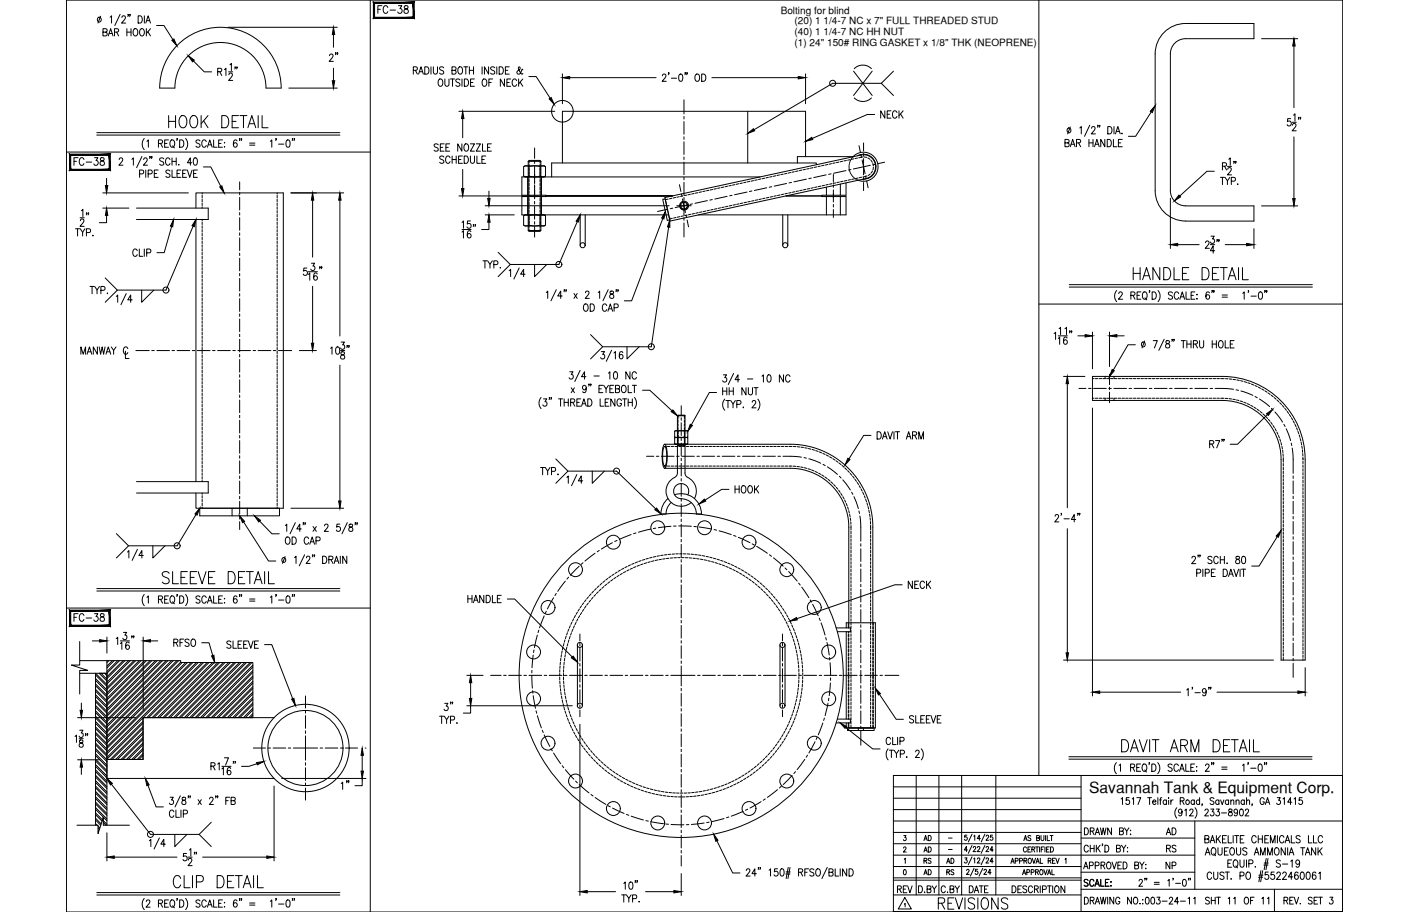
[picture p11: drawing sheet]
<svg xmlns="http://www.w3.org/2000/svg" width="432mm" height="279mm" viewBox="0 0 432 279" stroke-linecap="round" stroke-linejoin="round" font-family="sans-serif">
<defs><g id="words">
<g font-size="7.1">
<text x="50.8" y="40.2">HOOK DETAIL</text>
<text x="346.4" y="86.8">HANDLE DETAIL</text>
<text x="48.7" y="179.9">SLEEVE DETAIL</text>
<text x="342.9" y="231.4">DAVIT ARM DETAIL</text>
<text x="52.2" y="273">CLIP DETAIL</text>
<text x="286.8" y="279.8">REVISIONS</text>
</g>
<text font-size="6.2" x="104.8" y="20.1" transform="rotate(-90 104.8 20.1)">2&quot;</text>
<g font-size="5.7">
<text x="115" y="5.3">FC-38</text>
<text x="21.9" y="51.9">FC-38</text>
<text x="224.4" y="152.4">HOOK</text>
<text x="277.3" y="181.7">NECK</text>
<text x="21.9" y="191.6">FC-38</text>
<text x="52.2" y="199.3">RFSO</text>
<text x="108.3" y="243.1" transform="rotate(-90 108.3 243.1)">1&quot;</text>
</g>
<g font-size="5.3">
<text x="269.2" y="37.4">NECK</text>
<text x="39.9" y="79.7">CLIP</text>
<text x="24" y="109.7">MANWAY C</text>
<text x="142.5" y="185.9">HANDLE</text>
<text x="68.8" y="199.7">SLEEVE</text>
<text x="278" y="222.6">SLEEVE</text>
<text x="356.7" y="256.8">AD</text>
<text x="356.7" y="262.1">RS</text>
<text x="356.3" y="267.4">NP</text>
<text x="274.1" y="274.8">REV</text>
<text x="280.5" y="274.8">D.BY</text>
<text x="287.5" y="274.8">C.BY</text>
<text x="296.3" y="274.8">DATE</text>
<text x="350" y="278.3">003-24-11</text>
</g>
<text font-size="4.9" x="282.2" y="258.9">AD</text>
<text font-size="4.8" x="333.8" y="242.8">Savannah Tank &amp; Equipment Corp.</text>
<g font-size="4.4">
<text x="282.2" y="262.1">AD</text>
<text x="282.2" y="269.2">AD</text>
<text x="282.2" y="265.6">RS</text>
<text x="289.3" y="269.2">RS</text>
<text x="289.3" y="265.6">AD</text>
</g>
<g font-size="3.1">
<text x="239.3" y="4.2">Bolting for blind</text>
<text x="243.5" y="10.7">(40) 1 1/4-7 NC HH NUT</text>
<text x="243.5" y="7.4">(20) 1 1/4-7 NC x 7&quot; FULL THREADED STUD</text>
<text x="243.5" y="13.9">(1) 24&quot; 150# RING GASKET x 1/8&quot; THK (NEOPRENE)</text>
</g>
<g font-size="2.6">
<text x="289.6" y="257.9">-</text>
<text x="289.6" y="261.4">-</text>
</g>
</g></defs>
<!-- layer: CLIP -->
<path d="M261.5 48h-17.1v1.9M41.8 63.8h22v3.4h-22M41.8 147.6h22v3.4h-22M256.2 192.4h4.4v1.1h-4M84 219.9h-40.2v12.8h-11v5.8h51.2M256.6 220.3h4v1.2h-4.4" fill="none" stroke="#000" stroke-width=".31"/>
<!-- layer: 0 -->
<g fill="none" stroke="#000" stroke-width=".31">
<path d="M20.4 0h391.1v279.4h-391.1zM113.5 0v279.4M318.4 0v237.6M20.4 46.6h93.1M318.4 93.2h93.1M20.4 186.3h93.1M280.8 237.6v36.6M287.7 237.6v36.6M294.7 237.6v36.6M305.2 237.6v36.6M331.3 237.6v41.8M411.5 237.6h-137.7v41.8"/>
<path d="M273.8 241.1h57.5M273.8 244.5h57.5M273.8 248h57.5M273.8 255h57.5M273.8 258.5h57.5M273.8 251.5h137.7M331.3 256.8h34.9M366.2 251.5v20.9M273.8 279.4h137.7v-41.8v41.8zM273.8 265.5h57.5M273.8 262h92.4M273.8 269.6h57.5"/>
<path d="M273.8 268.9h57.5M273.8 274.2h57.5M331.3 272.4h80.2M331.3 267.2h34.9M390.6 272.4v7"/>
</g>
<!-- layer: 24-150-RFSO -->
<g fill="none" stroke="#000" stroke-width=".31">
<path d="M161.7 54.2v5.6M165.9 54.2v5.6M232.9 54.2h-73v5.6h7.4v.4h-7.4v5.6h45M250.2 50.5v-.6h-81.1v4.3M253.3 57.3v2.5M257.5 56.4v3.4M259.3 56v3.8h-7.4v.4h7.4v5.6h-45.3M161.7 60.2v5.6M165.9 60.2v5.6M167.3 60h38.8h-38.8M240.9 60h11M253.3 60.2v5.6"/>
<path d="M257.5 60.2v5.6M24.5 202.4h30.9v.6h22.1v16.9h-33.7v12.8h-11v-30.3M32.8 202.4h.1M33.4 202.4l-.6 .6M34.4 202.4l-1.6 1.7M35 202.4l-2.2 2.2M36.1 202.4l-3.3 3.3M36.6 202.4l-3.8 3.9M37.7 202.4l-4.9 4.9M38.3 202.4l-5.5 5.5M39.4 202.4l-6.6 6.6M39.9 202.4l-7.1 7.2"/>
<path d="M41 202.4l-8.2 8.3M41.6 202.4l-8.8 8.8M42.7 202.4l-9.9 9.9M43.2 202.4l-10.4 10.5M44.3 202.4l-11.5 11.6M44.9 202.4l-12.1 12.1M46 202.4l-13.2 13.2M46.5 202.4l-13.7 13.7M47.6 202.4l-14.8 14.8M48.2 202.4l-15.4 15.4M49.3 202.4l-16.5 16.5M49.8 202.4l-17 17"/>
<path d="M50.9 202.4l-18.1 18.1M51.5 202.4l-18.7 18.7M52.6 202.4l-19.8 19.8M53.1 202.4l-20.3 20.3M54.2 202.4l-21.4 21.4M54.8 202.4l-22 22M55.4 202.9l-22.6 22.6M55.8 203l-23 23M56.9 203l-24.1 24.1M57.5 203l-24.7 24.7M58.6 203l-25.8 25.8M59.1 203l-26.3 26.3"/>
<path d="M60.2 203l-27.4 27.4M60.7 203l-27.9 27.9M61.8 203l-16.8 16.9M62.4 203l-16.9 16.9M63.5 203l-16.9 16.9M64.1 203l-16.9 16.9M65.2 203l-16.9 16.9M65.7 203l-16.9 16.9M66.8 203l-16.9 16.9M67.3 203l-16.8 16.9M68.4 203l-16.8 16.9M69 203l-16.9 16.9"/>
<path d="M70.1 203l-16.9 16.9M70.6 203l-16.9 16.9M71.7 203l-16.9 16.9M72.3 203l-16.9 16.9M73.4 203l-16.9 16.9M73.9 203l-16.9 16.9M75 203l-16.9 16.9M75.6 203l-16.9 16.9M76.7 203l-16.9 16.9M77.2 203l-16.9 16.9M77.5 218.6l-1.3 1.3M77.5 217l-2.9 2.9"/>
<path d="M77.5 215.3l-4.5 4.6M77.5 213.7l-6.2 6.2M77.5 212l-7.8 7.9M77.5 210.4l-9.5 9.5M77.5 208.7l-11.1 11.2M77.5 207.1l-12.8 12.8M77.5 205.4l-14.4 14.5M77.5 203.8l-16.1 16.1M77.5 219.2l-.7 .7M77.5 217.5l-2.3 2.4M77.5 215.9l-4 4M77.5 214.2l-5.6 5.7"/>
<path d="M77.5 212.6l-7.3 7.3M77.5 210.9l-8.9 9M77.5 209.3l-10.6 10.6M77.5 207.6l-12.2 12.3M77.5 206l-13.9 13.9M77.5 204.3l-15.5 15.6M43.8 232.5l-.1 .2M43.8 230.9l-1.8 1.8M43.8 229.2l-3.4 3.5M43.8 227.6l-5 5.1M43.8 225.9l-6.7 6.8M43.8 224.3l-8.3 8.4"/>
<path d="M43.8 222.6l-10 10.1M43.8 221l-11 11.1M43.8 231.4l-1.2 1.3M43.8 229.8l-2.8 2.9M43.8 228.1l-4.5 4.6M43.8 226.5l-6.1 6.2M43.8 224.8l-7.8 7.9M43.8 223.2l-9.4 9.5M43.8 221.6l-11 11"/>
</g>
<!-- layer: NECK -->
<g fill="none" stroke="#000" stroke-width=".31">
<path d="M229.2 34.1v15.8M246.9 48v-13.9h-74.5v15.8M183.6 179.5l-.6 .5M184.4 178.7l-.5 .5M185.1 179.7l-.6 .5M185.3 177.9l-.6 .5M185.9 179l-.6 .5M186.3 177.2l-.7 .5M186.8 178.2l-.6 .5M187.2 176.5l-.6 .5M187.8 177.5l-.6 .5M188.2 175.9l-.7 .4"/>
<path d="M188.7 176.9l-.6 .4M189.1 175.3l-.6 .4M189.7 176.3l-.6 .4M190.1 174.6l-.6 .4M190.7 175.7l-.6 .4M191.2 174.1l-.7 .4M191.7 175.1l-.6 .4M192.2 173.6l-.7 .3M192.8 174.6l-.7 .3M193.2 173.1l-.7 .3M193.8 174.1l-.7 .3M194.3 172.6l-.7 .3"/>
<path d="M194.9 173.6l-.7 .3M195.4 172.1l-.7 .3M196 173.2l-.8 .3M196.5 171.7l-.8 .3M197.1 172.8l-.8 .2M197.6 171.4l-.7 .2M198.2 172.4l-.8 .3M198.7 171l-.7 .3M199.3 172.1l-.8 .2M199.8 170.8l-.7 .1M200.4 171.8l-.8 .2M201 170.5l-.8 .2"/>
<path d="M201.5 171.6l-.7 .1M202.1 170.3l-.8 .1M202.7 171.3l-.8 .2M203.2 170.1l-.7 .1M203.8 171.2l-.7 .1M204.4 169.9l-.8 .1M205 171l-.8 .1M205.5 169.8l-.7 .1M206.1 170.9l-.7 .1M206.7 169.7l-.7 .1M207.3 170.9h-.8M207.7 170.8h.8"/>
<path d="M207.9 169.7h-.8M208.3 169.7h.7M208.9 170.8h.7M209.4 169.7h.8M210 170.9h.8M210.6 169.7l.8 .1M211.2 170.9l.7 .1M211.8 169.8l.7 .1M212.3 171l.8 .1M212.9 169.9l.8 .1M213.5 171.1l.7 .2M214.1 170l.7 .2"/>
<path d="M214.7 171.3l.7 .2M215.2 170.2l.8 .2M215.8 171.5l.8 .2M216.4 170.5l.7 .1M216.9 171.8l.8 .2M217.5 170.7l.7 .2M218.1 172l.7 .3M218.6 171l.8 .2M219.2 172.4l.7 .2M219.8 171.3l.7 .3M220.3 172.7l.7 .3M220.9 171.7l.7 .2"/>
<path d="M221.4 173.1l.7 .3M222 172.1l.7 .3M222.5 173.5l.7 .3M223 172.5l.8 .3M223.5 174l.7 .3M224.1 173l.7 .3M224.6 174.5l.7 .3M225.1 173.5l.7 .3M225.6 175l.7 .4M226.2 174l.7 .4M226.6 175.6l.7 .4M227.2 174.6l.7 .3"/>
<path d="M227.6 176.1l.7 .5M228.2 175.2l.7 .4M228.6 176.8l.7 .4M229.2 175.8l.6 .4M229.6 177.4l.6 .5M230.2 176.4l.6 .5M230.5 178.1l.6 .5M231.1 177.1l.6 .5M231.4 178.8l.6 .5M232 177.8l.6 .5M232.3 179.6l.6 .5M232.9 178.6l.6 .5"/>
<path d="M233.8 179.3l.6 .6M172.3 199.4l-.2 .8M172.5 198.3l-.1 .7M172.8 197.1l-.2 .8M173.1 196l-.2 .8M173.5 199.4l-.2 .8M173.5 194.9l-.2 .7M173.7 198.3l-.2 .7M173.9 193.8l-.3 .7M174 197.2l-.2 .7M174.3 192.7l-.3 .7M174.3 196l-.2 .8"/>
<path d="M174.7 194.9l-.2 .8M174.8 191.7l-.3 .7M175.1 193.8l-.2 .8M175.3 190.6l-.4 .7M175.6 192.8l-.3 .7M175.8 189.6l-.3 .7M176 191.7l-.3 .7M176.4 188.6l-.4 .6M176.6 190.7l-.4 .7M177 187.5l-.4 .7M177.1 189.6l-.4 .7M177.6 186.6l-.4 .6"/>
<path d="M177.7 188.6l-.4 .7M178.2 185.6l-.4 .6M178.3 187.6l-.4 .7M178.9 186.7l-.4 .6M178.9 184.7l-.5 .6M179.6 185.7l-.5 .7M179.6 183.7l-.5 .6M180.3 184.8l-.5 .6M180.4 182.8l-.5 .6M181 183.9l-.5 .6M181.1 181.9l-.5 .6M181.7 183l-.4 .6"/>
<path d="M181.9 181.1l-.5 .6M182.5 182.1l-.5 .6M182.7 180.3l-.5 .5M183.3 181.3l-.5 .5M184.2 180.5l-.6 .5M233.2 180.4l.5 .5M234 181.2l.6 .5M234.7 180.1l.5 .6M234.8 182l.6 .5M235.5 181l.5 .5M235.6 182.8l.6 .6M236.3 181.8l.5 .6"/>
<path d="M236.4 183.7l.5 .6M237 182.7l.5 .6M237.1 184.6l.5 .6M237.8 183.6l.5 .6M237.8 185.5l.5 .7M238.5 184.5l.5 .6M238.5 186.5l.5 .6M239.2 187.5l.4 .6M239.2 185.4l.4 .7M239.8 188.4l.4 .7M239.8 186.4l.5 .6M240.3 189.5l.4 .6"/>
<path d="M240.5 187.4l.4 .6M240.9 190.5l.3 .7M241.1 188.4l.3 .6M241.4 191.5l.3 .7M241.6 189.4l.4 .7M241.9 192.6l.3 .7M242.2 190.4l.3 .7M242.3 193.7l.3 .7M242.7 191.5l.3 .7M242.7 194.8l.3 .7M243.1 195.9l.3 .7M243.1 192.5l.3 .8"/>
<path d="M243.4 197l.2 .7M243.6 193.6l.2 .8M243.8 198.1l.1 .7M244 194.7l.2 .8M244 199.2l.2 .8M244.3 195.8l.2 .8M244.6 196.9l.3 .8M244.9 198.1l.2 .7M245.2 199.2l.2 .8M24.4 206.3h8.4v46.5M29.3 206.8l3.5 3.5M29.3 208.4l3.5 3.5"/>
<path d="M29.3 210.1l3.5 3.5M29.3 211.7l3.5 3.5M29.3 213.4l3.5 3.5M29.3 215l3.5 3.5M29.3 216.7l3.5 3.5M29.3 218.3l3.5 3.5M29.3 220l3.5 3.5M29.3 207.9l3.5 3.5M29.3 209.5l3.5 3.5M29.3 211.2l3.5 3.5M29.3 212.8l3.5 3.5M29.3 214.5l3.5 3.5"/>
<path d="M29.3 216.1l3.5 3.5M29.3 217.8l3.5 3.5M29.3 219.4l3.5 3.5M30.4 206.3l2.4 2.3M30.9 206.3l1.9 1.8M32 206.3l.8 .7M32.6 206.3l.2 .1M32.8 209.7l-3.5-3.4v46.5M171.5 206.3v.8M171.5 207.5v.8M171.6 208.7v.7M171.6 205.2l-.1 .8"/>
<path d="M171.6 209.8l.1 .8M171.6 204v.8M171.7 202.9v.7M171.7 211l.1 .8M171.9 212.1l.1 .8M171.9 201.7l-.1 .8M172.1 213.3l.1 .8M172.1 200.6l-.2 .7M172.3 214.4l.1 .8M172.5 215.6l.2 .7M172.7 206.3v.8M172.7 207.5v.8"/>
<path d="M172.7 205.2v.8M172.7 208.7l.1 .7M172.8 209.8l.1 .8M172.8 204l-.1 .8M172.8 216.7l.2 .7M172.9 202.9l-.1 .7M172.9 211l.1 .8M173.1 201.7l-.1 .8M173.1 212.1l.1 .8M173.1 217.8l.3 .7M173.2 213.3l.2 .7M173.2 200.6l-.1 .7"/>
<path d="M173.5 214.4l.2 .8M173.5 218.9l.3 .7M173.7 215.6l.2 .7M174 216.7l.2 .7M174.4 217.8l.2 .7M174.7 218.9l.3 .7M175.1 220l.3 .7M242.5 219.8l-.3 .7M242.9 218.7l-.3 .7M243.2 217.6l-.2 .7M243.5 216.5l-.1 .7M243.7 219.8l-.3 .7"/>
<path d="M243.8 215.3l-.2 .8M244.1 218.7l-.3 .7M244.1 214.2l-.2 .7M244.2 200.4l.2 .7M244.3 213.1l-.1 .7M244.4 201.5l.1 .8M244.4 217.6l-.2 .7M244.5 211.9l-.1 .8M244.6 202.6l.1 .8M244.6 210.8l-.1 .7M244.7 203.8l.1 .8M244.8 216.5l-.2 .7"/>
<path d="M244.8 209.6l-.1 .8M244.8 205v.7M244.8 208.4v.8M244.8 206.1l.1 .8M244.8 207.3v.7M245 215.3l-.1 .8M245.3 214.2l-.2 .8M245.4 200.3l.2 .8M245.5 213.1l-.1 .7M245.6 201.5l.1 .8M245.7 211.9l-.1 .8M245.8 202.6l.1 .8"/>
<path d="M245.8 210.8l-.1 .7M245.9 203.8v.8M245.9 209.6v.8M246 205v.7M246 208.4l-.1 .8M246 206.1v.8M246 207.3v.7M29.3 221.6l3.5 3.5M29.3 223.2l3.5 3.5M29.3 224.9l3.5 3.5M29.3 226.5l3.5 3.5M29.3 228.2l3.5 3.5"/>
<path d="M29.3 229.8l3.5 3.5M29.3 231.5l3.5 3.5M29.3 233.1l3.5 3.5M29.3 234.8l3.5 3.5M29.3 236.4l3.5 3.5M29.3 238.1l3.5 3.5M29.3 239.7l3.5 3.5M29.3 221l3.5 3.5M29.3 222.7l3.5 3.5M29.3 224.3l3.5 3.5M29.3 226l3.5 3.5M29.3 227.6l3.5 3.5"/>
<path d="M29.3 229.3l3.5 3.5M29.3 230.9l3.5 3.5M29.3 232.6l3.5 3.5M29.3 234.2l3.5 3.5M29.3 235.9l3.5 3.5M29.3 237.5l3.5 3.5M29.3 239.2l3.5 3.5M173.9 220l.3 .7M174.3 221.1l.3 .7M174.8 222.2l.3 .7M175.3 223.2l.3 .7M175.6 221.1l.3 .7"/>
<path d="M175.8 224.3l.4 .6M176 222.1l.4 .7M176.4 225.3l.4 .7M176.6 223.2l.3 .7M177 226.3l.4 .6M177.1 224.2l.4 .7M177.6 227.3l.4 .6M177.7 225.2l.4 .7M178.2 228.2l.5 .7M178.3 226.2l.4 .6M178.9 229.2l.5 .6M178.9 227.2l.4 .6"/>
<path d="M179.6 228.1l.4 .6M179.6 230.1l.5 .6M180.3 229l.5 .7M180.4 231l.5 .6M181 230l.5 .5M181.1 231.9l.6 .6M181.8 230.8l.5 .6M181.9 232.7l.6 .6M182.6 231.7l.5 .6M182.8 233.6l.5 .5M183.4 232.5l.5 .6M183.6 234.4l.6 .5"/>
<path d="M184.2 233.3l.6 .5M184.5 235.1l.6 .5M185.1 234.1l.6 .5M185.4 235.9l.6 .5M185.9 234.9l.7 .5M186.3 236.6l.6 .5M186.9 235.6l.6 .5M187.2 237.3l.7 .4M187.8 236.3l.6 .4M188.2 237.9l.6 .5M188.8 236.9l.6 .5M189.2 238.6l.6 .4"/>
<path d="M189.7 237.6l.7 .4M190.1 239.2l.7 .3M190.7 238.2l.7 .3M191.2 239.7l.7 .4M191.7 238.7l.7 .4M192.8 239.3l.7 .3M193.8 239.8l.7 .3M223.9 239.6l-.7 .4M224.9 239.2l-.7 .3M226 238.6l-.7 .4M226.5 239.6l-.6 .4M227 238l-.7 .4"/>
<path d="M227.6 239.1l-.7 .3M228 237.4l-.7 .4M228.6 238.4l-.7 .4M229 236.8l-.7 .4M229.5 237.8l-.6 .5M229.9 236.1l-.6 .5M230.5 237.2l-.6 .4M230.8 235.4l-.6 .5M231.4 236.5l-.6 .4M231.8 234.7l-.7 .5M232.3 235.7l-.6 .5M232.6 234l-.5 .5"/>
<path d="M233.2 235l-.6 .5M233.5 233.2l-.6 .5M234.1 234.2l-.6 .5M234.3 232.4l-.5 .5M234.9 233.4l-.5 .5M235.1 231.5l-.5 .6M235.8 232.6l-.6 .5M235.9 230.7l-.5 .5M236.5 231.7l-.5 .6M236.7 229.8l-.5 .6M237.3 230.8l-.5 .6M237.4 228.9l-.5 .6"/>
<path d="M238 229.9l-.4 .6M238.1 227.9l-.5 .7M238.7 229l-.4 .6M238.7 227l-.4 .6M239.4 226l-.4 .7M239.4 228l-.4 .7M240 225l-.4 .7M240.1 227.1l-.5 .6M240.5 224l-.3 .7M240.7 226.1l-.4 .7M241.1 223l-.4 .7M241.3 225.1l-.4 .7"/>
<path d="M241.6 221.9l-.4 .7M241.8 224.1l-.4 .6M242 220.9l-.3 .7M242.3 223l-.3 .7M242.8 222l-.3 .7M243.3 220.9l-.3 .7M29.3 241.4l3.5 3.5M29.3 243l3.5 3.5M29.3 244.6l3.5 3.5M29.3 246.3l3.5 3.5M29.3 247.9l3.5 3.5M29.3 249.6l2 2"/>
<path d="M29.3 251.2l1.6 1.6M29.3 240.8l3.5 3.5M29.3 242.5l3.5 3.5M29.3 244.1l3.5 3.5M29.3 245.7l3.5 3.5M29.3 247.4l3.5 3.5M29.3 249l2.1 2.2M29.3 250.7l1.7 1.7M29.3 252.3l.5 .5M30.1 253.7l.4 .4M30.1 255.3h.1M30.1 253.1l.5 .6"/>
<path d="M30.1 254.8l.1 .1M31.7 252l.8 .8M31.7 251.4l1.1 1.1M192.2 240.3l.7 .3M193.3 240.8l.7 .3M194.3 241.2l.7 .3M194.9 240.2l.7 .3M195.4 241.7l.7 .2M196 240.6l.7 .3M196.5 242.1l.7 .2M197.1 241l.7 .3M197.6 242.4l.8 .3"/>
<path d="M198.2 241.4l.7 .2M198.7 242.8l.8 .2M199.3 241.7l.7 .2M199.8 243.1l.8 .1M200.4 242l.8 .2M201 243.3l.7 .2M201.6 242.3l.7 .1M202.1 243.5l.8 .2M202.7 242.5l.8 .1M203.3 243.8h.7M203.9 242.7l.7 .1M204.4 243.9l.8 .1"/>
<path d="M205 242.8l.8 .1M205.6 244l.8 .1M206.2 242.9h.7M206.7 244.1h.8M207.3 243h.8M207.9 244.1l.8 .1M208.5 243h.8M209.8 244.1l-.7 .1M210.4 243h-.7M211 244.1h-.8M211.6 242.9h-.8M212.2 244l-.8 .1"/>
<path d="M212.7 242.8h-.7M213.3 243.9l-.7 .1M213.9 242.6l-.8 .1M214.5 243.7l-.8 .1M215.1 242.4l-.8 .2M215.6 243.5l-.7 .1M216.2 242.2l-.8 .2M216.8 243.3l-.8 .1M217.3 242l-.7 .1M217.9 243l-.8 .2M218.4 241.7l-.7 .2M219 242.7l-.7 .2"/>
<path d="M219.6 241.3l-.8 .3M220.1 242.4l-.7 .2M220.7 241l-.8 .2M221.3 242l-.8 .3M221.8 240.6l-.8 .2M222.3 241.6l-.7 .3M222.8 240.1l-.7 .3M223.4 241.2l-.7 .2M224.5 240.7l-.7 .3M225.5 240.2l-.7 .3"/>
</g>
<!-- layer: CAP -->
<path d="M203.1 61.1l.7-.2 1.5 6.5-.8 .1zM61.2 155.7h24.5v2.3h-24.5zM71.1 155.7v2.3M75.8 155.7v2.3M259.7 223h8.2v.8h-8.2zM263 223v.8M264.6 223v.8" fill="none" stroke="#000" stroke-width=".31"/>
<!-- layer: CENTER -->
<g fill="none" stroke="#000" stroke-width=".31">
<path d="M209.6 30.6v4.3M209.6 35.7v.7M209.6 37.2v3.9M73.4 55.7v2.4M73.4 58.9v.8M163.8 45.3v3.2M163.8 49.3v.8M163.8 50.8v5.5M163.8 56.6v4.3M208.2 56.6l.5 2.1M208.8 59.4l.2 .8M209.6 41.9v.8"/>
<path d="M209.6 43.4v3.9M209.6 48.1v.8M209.6 49.7v3.8M209.6 54.3v.8M209.6 55.9v3.8M224.4 59.8l-.8 .2M228.9 58.8l-3.8 .9M230.4 58.5l-.7 .2M235 57.5l-3.8 .9M236.5 57.2l-.8 .2M241 56.2l-3.7 .8M242.6 55.9l-.8 .1"/>
<path d="M247.1 54.9l-3.8 .8M248.6 54.6l-.7 .1M253.2 53.6l-3.8 .8M254.7 53.3l-.8 .1M255.4 53.4v2.4M255.4 56.6v.8M255.4 58.2v3.7M259.2 52.3l-3.7 .8M260.8 51.9l-.8 .2M261.5 51.8l3.1-.7 .5 2.1M263.2 44.6l.5 2.1M263.9 47.5l.1 .7"/>
<path d="M264.2 49l.4 2.1 2.1-.5M264.6 43.8v2.5M264.6 47.1v.7M264.6 48.6v5M264.6 54.4v.7M264.6 55.9v2.5M265.3 53.9l.1 .8M265.6 55.5l.4 2.1M268.3 50.3l-.8 .2M271.1 49.7l-2.1 .4M73.4 60.5v3.8M73.4 65.1v.8"/>
<path d="M73.4 66.7v3.8M73.4 71.3v.8M73.4 72.9v3.9M73.4 77.5v.8M73.4 79.1v3.9M163.8 61.7v.8M163.8 63.2v3.9M163.8 67.9v.8M163.8 69.5v3.1M204.6 64.1l-3.1 .7M206.2 63.8l-.8 .1M207.4 63h4.4"/>
<path d="M209.1 60.9l1 4.2M209.6 60.5v.8M209.6 62.1v3.9M209.6 66.7v.8M209.6 68.3v4.3M210.2 65.9l.2 .7M210.6 67.4l.4 2.1M210.7 62.8l-3.8 .8M212.2 62.5l-.7 .1M216.8 61.5l-3.8 .8M218.3 61.2l-.8 .1M222.8 60.2l-3.7 .8"/>
<path d="M255.4 62.6v.8M255.4 64.2v2.4M73.4 83.8v.7M73.4 85.3v3.9M73.4 90v.7M73.4 91.5v3.9M73.4 96.2v.7M73.4 97.7v3.9M41.6 107.4h4.1M46.5 107.4h.8M48.1 107.4h3.8M52.7 107.4h.8"/>
<path d="M54.3 107.4h3.8M58.9 107.4h.8M60.5 107.4h3.9M65.1 107.4h.8M66.7 107.4h3.9M71.4 107.4h.7M72.9 107.4h3.9M73.4 102.4v.7M73.4 103.9v3.9M73.4 108.6v.8M73.4 110.1v3.9M73.4 114.8v.8"/>
<path d="M73.4 116.4v3.8M77.6 107.4h.7M79.1 107.4h3.9M83.8 107.4h.7M85.3 107.4h4.1M330.6 119h2.2M333.6 119h.8M335.1 119h3.9M339.8 119h.8M340 114.6v3.2M340 118.6v.8M341.4 119h3.8"/>
<path d="M346 119h.8M347.6 119h3.8M352.2 119h.8M353.8 119h3.9M358.4 119h.8M360 119h3.9M364.6 119h.8M366.2 119h3.9M370.8 119h.8M372.4 119l5.6 .3M378.8 119.4l.8 .2M380.3 119.8l3.6 1.3"/>
<path d="M73.4 121v.8M73.4 122.6v3.8M73.4 127.2v.8M73.4 128.8v3.9M73.4 133.4v.8M73.4 135v3.9M73.4 139.6v.8M198.1 139.8h2.3M201.1 139.8h.8M202.7 139.8h3.9M207.3 139.8h.8M208.8 124.3v2.9"/>
<path d="M208.8 128v.8M208.8 129.5v3.9M208.8 134.2v.8M208.8 135.7v3.9M208.9 139.8h3.9M213.6 139.8h.7M215.1 139.8h3.9M219.8 139.8h.8M221.3 139.8h3.9M226 139.8h.8M227.5 139.8h3.9M232.2 139.8h.8"/>
<path d="M233.7 139.8h3.9M238.4 139.8h.8M239.9 139.8l5.7 .3M340 120.2v3.2M384.6 121.5l.7 .4M386 122.2l3.1 2.4M389.6 125.1l.6 .5M390.7 126.2l2.3 3.1M393.4 130l.4 .7M394.2 131.4l1.3 3.6M395.7 135.7l.2 .8M396 137.3l.3 2.1v5.6"/>
<path d="M73.4 141.2v3.9M73.4 145.8v.8M73.4 147.4v3.9M73.4 152v.8M73.4 153.6v3.9M73.4 158.2v.8M73.4 159.8v2.4M208.8 140.4v.8M208.8 141.9v3.9M208.8 146.6v.8M208.8 148.1v3.9M208.8 152.8v.8"/>
<path d="M208.8 154.4v3.8M208.8 159v.8M246.4 140.2l.7 .2M247.9 140.5l3.6 1.4M252.2 142.3l.7 .3M253.6 143l3 2.4M257.2 145.9l.5 .6M258.3 147l2.3 3.1M261 150.8l.4 .7M261.7 152.2l1.3 3.6M263.2 156.5l.2 .8M263.5 158.1l.3 2.1v5.6"/>
<path d="M396.3 145.8v.8M396.3 147.3v3.9M396.3 152v.8M396.3 153.6v3.8M396.3 158.2v.8M396.3 159.8v3.8M173.2 178l-2.3 3.2M174.2 176.8l-.5 .6M177.5 173.5l-2.7 2.7M178.7 172.4l-.6 .5M182.4 169.5l-3.1 2.4M183.6 168.6l-.6 .5"/>
<path d="M187.7 166.3l-3.4 1.9M189.1 165.6l-.7 .3M193.4 163.8l-3.6 1.4M194.9 163.3l-.7 .2M199.5 162.1l-3.8 .9M201 161.8l-.8 .1M205.6 161.2l-3.8 .5M207.2 161.2h-.8M208 161.1l3.9 .1M208.8 160.6v3.8M208.8 165.2v.8M208.8 166.8v3.9"/>
<path d="M208.8 171.4v.8M208.8 173v3.9M208.8 177.7v.7M208.8 179.2v3.9M212.7 161.3l.7 .1M214.2 161.4l3.9 .7M218.8 162.2l.8 .2M220.4 162.6l3.7 1.2M224.8 164l.8 .3M226.3 164.6l3.5 1.7M230.5 166.6l.7 .4M231.9 167.4l3.3 2.1"/>
<path d="M235.8 169.9l.6 .5M237 170.9l3 2.5M240.6 174l.5 .5M241.7 175.1l2.6 2.9M244.8 178.6l.4 .6M245.7 179.9l2.2 3.2M263.8 166.6v.7M263.8 168.1v3.9M263.8 172.8v.8M263.8 174.3v3.9M263.8 179v.8M396.3 164.4v.8"/>
<path d="M396.3 166v3.9M396.3 170.6v.8M396.3 172.2v3.9M396.3 176.8v.8M396.3 178.4v3.9M163.6 199.1l-.1 .8M164.7 194.6l-.9 3.8M165.1 193.1l-.2 .7M166.8 188.7l-1.4 3.6M167.4 187.3l-.3 .7M169.7 183.1l-1.9 3.4M170.5 181.8l-.4 .7"/>
<path d="M177.7 194.2v2.1M177.7 197.1v.8M177.7 198.6v3.9M208.8 183.9v.7M208.8 185.4v3.9M208.8 190.1v.7M208.8 191.6v3.9M208.8 196.3v.7M208.8 197.8v3.9M239.8 194.2v2.1M239.8 197.1v.8M239.8 198.6v3.9"/>
<path d="M248.3 183.8l.4 .7M249 185.1l1.7 3.6M251.1 189.4l.3 .7M251.6 190.8l1.2 3.8M253 195.3l.2 .8M253.4 196.8l.7 3.9M263.8 180.6v3.8M263.8 185.2v.8M263.8 186.8v3.8M263.8 191.4v.8M263.8 193v3.9M263.8 197.6v.8"/>
<path d="M263.8 199.2v3.9M396.3 183v.8M396.3 184.6v3.9M396.3 189.3v.7M396.3 190.8v3.9M396.3 195.5v.7M396.3 197v3.9M93.6 213.2v3.7M93.6 217.7v.8M93.6 219.2v3.9M150.4 206.9h3.2M154.3 206.9h.8"/>
<path d="M155.9 206.9h3.9M160.5 206.9h.8M162.1 206.9h3.9M163 206.9l.2 3.9M163 205.4v.7M163.2 211.6l.1 .8M163.4 200.7l-.4 3.9M163.4 213.1l.7 3.9M164.3 217.8l.2 .7M164.7 219.3l1.2 3.7M166.8 206.9h.7M168.3 206.9h3.9"/>
<path d="M173 206.9h.7M174.5 206.9h3.9M177.7 203.3v.8M177.7 204.9v4.1M177.7 209.7v.8M177.7 211.3v3.9M177.7 215.9v.8M177.7 217.5v2.1M179.2 206.9h.8M180.7 206.9h3.9M185.4 206.9h.8M186.9 206.9h3.9"/>
<path d="M191.6 206.9h.8M193.1 206.9h3.9M197.8 206.9h.8M199.3 206.9h3.9M204 206.9h.8M205.6 206.9h7.4M208.8 202.5v.7M208.8 204v6.1M208.8 210.9v.8M208.8 212.4v3.9M208.8 217.1v.8M208.8 218.7v3.8"/>
<path d="M213.8 206.9h.8M215.3 206.9h3.9M220 206.9h.8M221.6 206.9h3.8M226.2 206.9h.8M227.8 206.9h3.8M232.4 206.9h.8M234 206.9h3.8M238.6 206.9h.8M239.8 203.3v.8M239.8 204.9v4.1M239.8 209.7v.8"/>
<path d="M239.8 211.3v3.9M239.8 215.9v.8M239.8 217.5v2.1M240.2 206.9h3.9M244.8 206.9h.8M246.4 206.9h3.9M251 206.9h.8M252.6 206.9h3.9M252.6 220l-.2 .7M253.7 215.4l-.8 3.8M254 213.9l-.1 .8M254.2 201.4l.1 .8"/>
<path d="M254.4 203l.2 3.9M254.5 209.2l-.4 3.9M254.5 207.7v.7M257.2 206.9h.8M258.8 206.9h3.9M263.5 206.9h.7M263.8 203.8v.8M263.8 205.4v3.9M263.8 210v.8M263.8 211.6v3.9M263.8 216.2v.8M263.8 217.8v3.9"/>
<path d="M265 206.9h3.9M269.7 206.9h.7M271.2 206.9h4.3M396.3 201.7v.7M396.3 203.2v4.3M77.6 229.2h3.8M82.1 229.2h.8M83.7 229.2h3.9M88.3 229.2h.8M89.9 229.2h7.4M93.6 223.9v.8M93.6 225.4v7.5"/>
<path d="M93.6 233.7v.7M93.6 235.2v3.9M93.6 239.9v.7M98.1 229.2h.8M99.7 229.2h3.8M104.3 229.2h.8M105.9 229.2h3.7M166.2 223.7l.3 .7M166.8 225.1l1.7 3.6M168.9 229.4l.3 .6M169.7 230.7l2.1 3.3M172.3 234.6l.5 .6"/>
<path d="M173.3 235.8l2.6 2.9M176.4 239.3l.6 .5M208.8 223.3v.8M208.8 224.9v3.8M208.8 229.5v.8M208.8 231.1v3.8M208.8 235.7v.8M208.8 237.3v3.9M242.8 237.6l-2.8 2.7M243.8 236.4l-.5 .6M246.6 232.6l-2.3 3.2M247.5 231.4l-.4 .6"/>
<path d="M249.8 227.2l-1.9 3.5M250.4 225.8l-.3 .7M252.2 221.5l-1.4 3.6M263.8 222.4v.8M263.8 224v4.3M93.6 241.4v3.7M177.5 240.4l3 2.5M181.1 243.4l.6 .5M182.4 244.3l3.3 2.1M186.3 246.8l.7 .4M187.7 247.6l3.6 1.6M192 249.5l.7 .3"/>
<path d="M193.4 250l3.8 1.2M197.9 251.4l.8 .2M199.5 251.7l3.8 .6M204.1 252.5h.8M205.7 252.6l3.9 .1M208.8 241.9v.8M208.8 243.5v3.9M208.8 248.1v.8M208.8 249.7v3.9M208.8 254.3v.8M208.8 255.9v3.9M211.1 252.6l-.8 .1"/>
<path d="M215.8 252.1l-3.9 .5M217.3 251.9l-.7 .1M221.9 250.8l-3.8 .9M223.4 250.3l-.8 .2M227.7 248.6l-3.6 1.4M229.2 247.9l-.8 .3M233.2 245.6l-3.4 1.9M234.5 244.8l-.6 .4M238.3 241.9l-3.1 2.4M239.4 240.9l-.5 .5M208.8 260.5v.8M208.8 262.1v3.2"/>
</g>
<!-- layer: 2 SCH 40 -->
<g fill="none" stroke="#000" stroke-width=".31">
<path d="M210.4 59.8l-.7 .1M211.6 59.5l-.8 .2M212.7 59.3l-.7 .1M213.9 59l-.8 .2M215 58.8l-.8 .1M216.1 58.5l-.7 .2M217.3 58.3l-.8 .1M218.4 58l-.7 .2M219.5 57.8l-.7 .2M220.7 57.6l-.8 .1M221.8 57.3l-.7 .2M223 57l-.8 .2"/>
<path d="M224.1 56.8l-.7 .2M225.2 56.6l-.7 .1M226.4 56.3l-.8 .2M227.5 56.1l-.7 .1M228.6 55.8l-.7 .2M229.8 55.6l-.8 .1M230.9 55.3l-.7 .2M232.1 55.1l-.8 .1M233.2 54.8l-.7 .2M234.3 54.6l-.7 .2M235.5 54.3l-.8 .2M236.6 54.1l-.7 .2"/>
<path d="M237.7 53.8l-.7 .2M237.9 60l-.8 .1M238.9 53.6l-.8 .2M239 59.7l-.7 .2M240 53.4l-.7 .1M240.2 59.5l-.8 .1M241.2 53.1l-.8 .2M241.3 59.2l-.8 .2M242.3 52.9l-.7 .1M242.4 59l-.7 .2M243.4 52.6l-.7 .2M243.6 58.7l-.8 .2"/>
<path d="M244.6 52.4l-.8 .1M244.7 58.5l-.7 .2M245.7 52.1l-.7 .2M245.9 58.3l-.8 .1M246.8 51.9l-.7 .1M247 58l-.8 .2M248 51.6l-.8 .2M248.1 57.8l-.7 .1M249.1 51.4l-.7 .1M249.3 57.5l-.8 .2M250.3 51.1l-.8 .2M250.4 57.3l-.8 .1"/>
<path d="M251.4 50.9l-.7 .2M251.5 57l-.7 .2M252.5 50.6l-.7 .2M252.7 56.8l-.8 .1M253.7 50.4l-.8 .2M253.8 56.5l-.7 .2M254.8 50.1l-.7 .2M255 56.3l-.8 .1M255.9 49.9l-.7 .2M256.1 56l-.8 .2M257.1 49.7l-.8 .1M257.2 55.8l-.7 .1"/>
<path d="M258.2 49.4l-.7 .2M258.4 55.5l-.8 .2M259.4 49.1l-.8 .2M259.5 55.3l-.8 .2M260.5 48.9l-.7 .2M260.6 55l-.7 .2M261.6 48.7l-.7 .1M261.8 54.8l-.8 .2M262.8 48.4l-.8 .2M262.9 54.5l-.7 .2M264.1 54.3l-.8 .2M264.5 48.1l-1.3 .2"/>
<path d="M264.8 48.1l.8 .1M265.7 53.9l-1.3 .3M266 48.4l.6 .4M266.7 53.3l-.6 .4M266.9 49.1l.4 .6M267.4 52.3l-.4 .7M267.5 50.1l.1 .7M267.7 51.2l-.2 .8M203.8 60.5l60.1-13a3.7 3.7 0 0 1 4.3 2.8 3.7 3.7 0 0 1-2.8 4.4l-60.1 13zM204.8 61l-.9 .2M205.9 60.7l-.8 .2M206 66.9l-.8 .2"/>
<path d="M207 60.5l-.7 .2M207.2 66.6l-.8 .2M208.2 60.3l-.8 .1M208.3 66.4l-.7 .1M209.3 60l-.7 .2M209.4 66.1l-.7 .2M210.6 65.9l-.8 .2M211.7 65.6l-.7 .2M212.9 65.4l-.8 .2M214 65.2l-.8 .1M215.1 64.9l-.7 .2M216.3 64.7l-.8 .1"/>
<path d="M217.4 64.4l-.7 .2M218.5 64.2l-.7 .1M219.7 63.9l-.8 .2M220.8 63.7l-.7 .1M222 63.4l-.8 .2M223.1 63.2l-.8 .2M224.2 62.9l-.7 .2M225.4 62.7l-.8 .1M226.5 62.4l-.7 .2M227.6 62.2l-.7 .2M228.8 62l-.8 .1M229.9 61.7l-.7 .2"/>
<path d="M231.1 61.4l-.8 .2M232.2 61.2l-.8 .2M233.3 61l-.7 .1M234.5 60.7l-.8 .2M235.6 60.5l-.7 .1M236.7 60.2l-.7 .2M334.8 116h.5M335.7 116h.7M336.8 116h.8M338 116h.8M338.7 115.3v.7M339.2 116h.7"/>
<path d="M340.3 116h.8M341.4 115.3v.7M341.5 116h.8M342.6 116h.8M343.8 116h.8M345 116h.8M346.1 116h.8M347.3 116h.8M348.5 116h.8M349.6 116h.8M350.8 116h.8M352 116h.7"/>
<path d="M353.1 116h.8M354.3 116h.8M355.5 116h.7M356.6 116h.8M357.8 116h.8M358.9 116h.8M360.1 116h.8M361.3 116h.8M362.4 116h.8M363.6 116h.8M364.8 116h.7M365.9 116h.8"/>
<path d="M367.1 116h.8M368.3 116h.7M369.4 116h.8M370.6 116h.8M371.8 116h.7M372.9 116h.8M374.1 116h1.1M375.6 116l.7 .1M376.7 116.1l.8 .1M377.9 116.2l.8 .1M379 116.4l.8 .2M380.2 116.6l.7 .2"/>
<path d="M381.3 116.9l.7 .3M382.4 117.3l.7 .2M383.5 117.7l.7 .3M384.6 118.1l.7 .3M385.6 118.6l.7 .4M386.7 119.1l.6 .4M387.6 119.7l.7 .5M203.6 136.1a1.48 1.48 0 0 1 .8 1.8v3.2a2.25 2.25 0 0 1-.8 2.3 10.4 10.4 0 0 1 0-7.3zM203.7 136.1h38.5a25.4 25.4 0 0 1 25.3 25.4v30.1M203.7 136.8h.4M204.5 136.8h.8M205.7 136.8h.7"/>
<path d="M206.8 136.8h.8M208 136.8h.8M209.2 136.8h.7M210.3 136.8h.8M211.5 136.8h.8M212.7 136.8h.7M213.8 136.8h.8M215 136.8h.8M216.2 136.8h.7M217.3 136.8h.8M218.5 136.8h.7M219.6 136.8h.8"/>
<path d="M220.8 136.8h.8M222 136.8h.7M223.1 136.8h.8M224.3 136.8h.8M225.5 136.8h.7M226.6 136.8h.8M227.8 136.8h.8M229 136.8h.7M230.1 136.8h.8M231.3 136.8h.8M232.5 136.8h.7M233.6 136.8h.8"/>
<path d="M234.8 136.8h.7M235.9 136.8h.8M237.1 136.8h.8M238.3 136.8h.7M239.4 136.8h.8M240.6 136.8h.8M241.8 136.8h.9M243.1 136.8h.8M244.3 136.9h.8M245.4 137l.8 .1M246.6 137.2l.8 .1M247.7 137.4l.8 .2"/>
<path d="M248.9 137.7l.7 .2M250 138l.7 .3M251.1 138.5l.7 .2M252.2 138.9l.7 .3M253.2 139.4l.7 .3M254.2 139.9l.7 .4M334.8 122h.5M335.7 122h.7M336.8 122h.8M338 122h.8M338.7 122v.7M339.2 122h.7"/>
<path d="M340.3 122h.8M341.4 122v.7M341.5 122h.8M342.6 122h.8M343.8 122h.8M345 122h.8M346.1 122h.8M347.3 122h.8M348.5 122h.8M349.6 122h.8M350.8 122h.8M352 122h.7"/>
<path d="M353.1 122h.8M354.3 122h.8M355.5 122h.7M356.6 122h.8M357.8 122h.8M358.9 122h.8M360.1 122h.8M361.3 122h.8M362.4 122h.8M363.6 122h.8M364.8 122h.7M365.9 122h.8"/>
<path d="M367.1 122h.8M368.3 122h.7M369.4 122h.8M370.6 122h.8M371.8 122h.7M372.9 122h.8M374.1 122h1M375.5 122l.8 .1M376.6 122.1l.8 .1M377.8 122.3l.8 .1M378.9 122.5l.8 .2M380.1 122.9l.7 .2"/>
<path d="M381.2 123.2l.7 .3M382.2 123.7l.7 .3M383.3 124.2l.7 .3M384.3 124.7l.7 .5M385.3 125.4l.6 .4M386.2 126.1l.6 .5M387.1 126.8l.6 .6M387.9 127.6l.6 .6M388.6 120.4l.7 .4M388.7 128.5l.5 .6M389.5 129.4l.4 .6M389.6 121.1l.6 .4"/>
<path d="M390.1 130.3l.4 .7M390.5 121.8l.6 .5M390.8 131.3l.3 .7M391.3 132.4l.3 .7M391.4 122.6l.5 .5M391.8 133.4l.3 .7M392.2 123.4l.5 .5M392.2 134.5l.3 .7M392.6 135.6l.1 .8M392.9 136.7l.1 .8M393 124.2l.5 .6M393.1 137.9v.7"/>
<path d="M393.2 139l.1 .8M393.7 125.1l.5 .6M394.5 126l.4 .7M395.1 127l.4 .6M395.8 128l.3 .6M396.3 129l.4 .7M396.9 130l.3 .7M397.3 131.1l.3 .7M397.8 132.1l.2 .8M398.1 133.2l.3 .8M398.5 134.4l.2 .7M398.7 135.5l.2 .8"/>
<path d="M398.9 136.7l.2 .7M399.1 137.8l.1 .8M399.2 139l.1 .7M203.7 142.8a7.5 7.5 0 0 1-.4-5.4l.3-.6a1.51 1.51 0 0 1 .7 1.8v1.9a3 3 0 0 1-.6 2.3h.4M203.7 143.5h38.5a18 18 0 0 1 17.9 18v30.9M204.5 142.8h.8M205.7 142.8h.7M206.8 142.8h.8M208 142.8h.8M209.2 142.8h.7M210.3 142.8h.8M211.5 142.8h.8"/>
<path d="M212.7 142.8h.7M213.8 142.8h.8M215 142.8h.8M216.2 142.8h.7M217.3 142.8h.8M218.5 142.8h.7M219.6 142.8h.8M220.8 142.8h.8M222 142.8h.7M223.1 142.8h.8M224.3 142.8h.8M225.5 142.8h.7"/>
<path d="M226.6 142.8h.8M227.8 142.8h.8M229 142.8h.7M230.1 142.8h.8M231.3 142.8h.8M232.5 142.8h.7M233.6 142.8h.8M234.8 142.8h.7M235.9 142.8h.8M237.1 142.8h.8M238.3 142.8h.7M239.4 142.8h.8"/>
<path d="M240.6 142.8h.8M241.8 142.8h.9M243.1 142.8l.7 .1M244.2 142.9l.8 .1M245.4 143.1l.7 .1M246.5 143.3l.8 .2M247.6 143.6l.8 .2M248.7 144l.7 .3M249.8 144.4l.7 .4M250.9 144.9l.6 .4M251.9 145.5l.6 .4M252.8 146.2l.7 .4"/>
<path d="M253.8 146.9l.6 .5M254.7 147.6l.5 .5M255.2 140.5l.7 .4M255.5 148.4l.5 .6M256.2 141.2l.6 .4M256.3 149.3l.5 .6M257 150.2l.5 .6M257.1 141.9l.6 .4M257.7 151.2l.4 .6M258 142.6l.6 .5M258.3 152.1l.4 .7M258.8 153.2l.4 .7"/>
<path d="M258.9 143.4l.6 .5M259.3 154.2l.3 .7M259.7 155.3l.3 .7M259.8 144.2l.5 .5M260.1 156.4l.2 .8M260.4 157.5l.1 .8M260.5 145l.5 .6M260.6 158.7l.1 .8M260.7 159.9l.1 .7M261.3 145.9l.5 .6M262 146.8l.5 .7M262.7 147.8l.4 .6"/>
<path d="M263.3 148.8l.4 .6M263.9 149.8l.3 .7M264.4 150.8l.3 .7M264.9 151.9l.3 .7M265.3 153l.3 .7M265.7 154.1l.2 .7M266 155.2l.2 .7M266.3 156.3l.1 .8M266.5 157.5l.1 .7M266.6 158.6l.1 .8M266.7 159.8l.1 .7M393.3 140.2v1.4"/>
<path d="M393.3 142v.8M393.3 143.2v.7M393.3 144.3v.8M393.3 145.5v.8M393.3 146.6v.8M393.3 147.8v.8M393.3 149v.8M393.3 150.1v.8M393.3 151.3v.8M393.3 152.5v.7M393.3 153.6v.8M393.3 154.8v.8"/>
<path d="M393.3 156v.7M393.3 157.1v.8M393.3 158.3v.8M393.3 159.4v.8M399.3 140.1v.6M399.3 140.5v.4M399.3 141.3v.7M399.3 142.5v.7M399.3 143.6v.8M399.3 144.8v.7M399.3 145.9v.8M399.3 147.1v.8"/>
<path d="M399.3 148.3v.7M399.3 149.4v.8M399.3 150.6v.8M399.3 151.8v.7M399.3 152.9v.8M399.3 154.1v.8M399.3 155.3v.7M399.3 156.4v.8M399.3 157.6v.7M399.3 158.8v.7M399.3 159.9v.8M400 140.7a25.4 25.4 0 0 0-25.4-25.4h-39.8v7.4h39.8a18 18 0 0 1 18 18v61.5h7.4v-61.5"/>
<path d="M260.8 161v1.4M260.8 162.8v.8M260.8 163.9v.8M260.8 165.1v.8M260.8 166.3v.7M260.8 167.4v.8M260.8 168.6v.8M260.8 169.8v.7M260.8 170.9v.8M260.8 172.1v.7M260.8 173.2v.8M260.8 174.4v.8"/>
<path d="M260.8 175.6v.7M260.8 176.7v.8M260.8 177.9v.8M260.8 179.1v.7M266.8 160.9v1.5M266.8 162.8v.8M266.8 163.9v.8M266.8 165.1v.8M266.8 166.3v.7M266.8 167.4v.8M266.8 168.6v.8M266.8 169.8v.7"/>
<path d="M266.8 170.9v.8M266.8 172.1v.7M266.8 173.2v.8M266.8 174.4v.8M266.8 175.6v.7M266.8 176.7v.8M266.8 177.9v.8M266.8 179.1v.7M393.3 160.6v.8M393.3 161.8v.8M393.3 162.9v.8M393.3 164.1v.8"/>
<path d="M393.3 165.3v.8M393.3 166.4v.8M393.3 167.6v.8M393.3 168.8v.7M393.3 169.9v.8M393.3 171.1v.8M393.3 172.3v.7M393.3 173.4v.8M393.3 174.6v.8M393.3 175.7v.8M393.3 176.9v.8M393.3 178.1v.8"/>
<path d="M393.3 179.2v.8M399.3 161.1v.7M399.3 162.2v.8M399.3 163.4v.8M399.3 164.6v.7M399.3 165.7v.8M399.3 166.9v.8M399.3 168.1v.7M399.3 169.2v.8M399.3 170.4v.8M399.3 171.6v.7M399.3 172.7v.8"/>
<path d="M399.3 173.9v.7M399.3 175v.8M399.3 176.2v.8M399.3 177.4v.7M399.3 178.5v.8M399.3 179.7v.8M260.1 193.5v.4M260.1 194.3v.8M260.1 195.5v.7M260.1 196.6v.8M260.1 197.8v.8M260.1 198.9v.8"/>
<path d="M260.8 180.2v.8M260.8 181.4v.8M260.8 182.6v.7M260.8 183.7v.8M260.8 184.9v.8M260.8 186.1v.7M260.8 187.2v.8M260.8 188.4v.7M260.8 189.5v.8M260.8 190.7v.8M260.8 191.9v.7M260.8 193v.8"/>
<path d="M260.8 194.2v.8M260.8 195.4v.7M260.8 196.5v.8M260.8 197.7v.8M260.8 198.9v.7M266.8 180.2v.8M266.8 181.4v.8M266.8 182.6v.7M266.8 183.7v.8M266.8 184.9v.8M266.8 186.1v.7M266.8 187.2v.8"/>
<path d="M266.8 188.4v.7M266.8 189.5v.8M266.8 190.7v.8M266.8 191.9v.7M266.8 193v.8M266.8 194.2v.8M266.8 195.4v.7M266.8 196.5v.8M266.8 197.7v.8M266.8 198.9v.7M267.5 192v.7M267.5 193.1v.8"/>
<path d="M267.5 194.3v.8M267.5 195.5v.7M267.5 196.6v.8M267.5 197.8v.8M267.5 198.9v.8M393.3 180.4v.8M393.3 181.6v.8M393.3 182.7v.8M393.3 183.9v.8M393.3 185.1v.7M393.3 186.2v.8M393.3 187.4v.8"/>
<path d="M393.3 188.6v.7M393.3 189.7v.8M393.3 190.9v.8M393.3 192v.8M393.3 193.2v.8M393.3 194.4v.8M393.3 195.5v.8M393.3 196.7v.8M393.3 197.9v.7M393.3 199v.8M399.3 180.9v.7M399.3 182v.8"/>
<path d="M399.3 183.2v.8M399.3 184.4v.7M399.3 185.5v.8M399.3 186.7v.8M399.3 187.9v.7M399.3 189v.8M399.3 190.2v.7M399.3 191.3v.8M399.3 192.5v.8M399.3 193.7v.7M399.3 194.8v.8M399.3 196v.8"/>
<path d="M399.3 197.1v.8M399.3 198.3v.8M399.3 199.5v.8M260.1 200.1v.8M260.1 201.3v.8M260.1 202.4v.8M260.1 203.6v.8M260.1 204.8v.7M260.1 205.9v.8M260.1 207.1v.8M260.1 208.3v.7M260.1 209.4v.8"/>
<path d="M260.1 210.6v.8M260.1 211.8v.7M260.1 212.9v.8M260.1 214.1v.8M260.1 215.2v.8M260.1 216.4v.8M260.1 217.6v.8M260.1 218.7v.8M260.1 219.9v.4M260.8 200v.8M260.8 201.2v.8M260.8 202.4v.7"/>
<path d="M260.8 203.5v.8M260.8 204.7v.7M260.8 205.8v.8M260.8 207v.8M260.8 208.2v.7M260.8 209.3v.8M260.8 210.5v.8M260.8 211.7v.7M260.8 212.8v.8M260.8 214v.8M260.8 215.2v.7M260.8 216.3v.8"/>
<path d="M260.8 217.5v.7M260.8 218.7v.7M260.8 219.8v.8M266.8 200v.8M266.8 201.2v.8M266.8 202.4v.7M266.8 203.5v.8M266.8 204.7v.7M266.8 205.8v.8M266.8 207v.8M266.8 208.2v.7M266.8 209.3v.8"/>
<path d="M266.8 210.5v.8M266.8 211.7v.7M266.8 212.8v.8M266.8 214v.8M266.8 215.2v.7M266.8 216.3v.8M266.8 217.5v.7M266.8 218.7v.7M266.8 219.8v.8M267.5 200.1v.8M267.5 201.3v.8M267.5 202.4v.8"/>
<path d="M267.5 203.6v.8M267.5 204.8v.7M267.5 205.9v.8M267.5 207.1v.8M267.5 208.3v.7M267.5 209.4v.8M267.5 210.6v.8M267.5 211.8v.7M267.5 212.9v.8M267.5 214.1v.8M267.5 215.2v.8M267.5 216.4v.8"/>
<path d="M267.5 217.6v.8M267.5 218.7v.8M267.5 219.9v.8M393.3 200.2v.8M393.3 201.4v.8M399.3 200.6v.8M399.3 201.8v.4M260.1 221.5v1.5h7.4v-.8M260.8 221v.7M260.8 222.1v.9M266.8 221v.7M266.8 222.1v.9"/>
<path d="M267.5 221.1v.7"/>
<circle cx="209.6" cy="63" r="1.37"/>
</g>
<!-- layer: EYERING -->
<g fill="none" stroke="#000" stroke-width=".31">
<path d="M54.4 13.8a18.6 18.6 0 0 1 20.3-4 18.6 18.6 0 0 1 11.5 17.2h-4.7a14 14 0 0 0-14-14 14 14 0 0 0-13.9 14h-4.7a18.6 18.6 0 0 1 5.5-13.2zM207.6 127.4v17.5l-.3 .9a5.2 5.2 0 0 0-3.1 5.4 4.6 4.6 0 0 0 7.6 2.7M207.6 136.5h2.3M207.8 127.2h1.9l.2 .2h-2.3zM207.8 127.4v.8M207.8 128.7v.7M207.8 129.8v.8M207.8 131v.7M207.8 132.1v.8M207.8 133.3v.8M207.8 134.5v.7M207.8 135.6v.9"/>
<path d="M209.7 127.4v.8M209.7 128.7v.7M209.7 129.8v.8M209.7 131v.7M209.7 132.1v.8M209.7 133.3v.8M209.7 134.5v.7M209.7 135.6v.9M209.9 127.4v17.5l.3 .9a5.1 5.1 0 0 1 2.9 6.4l-.3 .5M204.7 152.7a6.2 6.2 0 0 0-2.2 4.7l1.6 .1 .3-1.7 1.3-1.8M206.7 151.6a6.2 6.2 0 0 1 8.3 5.8l-1.6 .1M210.8 151.6a2.32 2.32 0 0 0-1.3-3.3 2.32 2.32 0 0 0-3.1 1.8 2.32 2.32 0 0 0 2.4 2.7 4.6 4.6 0 0 1 4.6 4.6"/>
</g>
<!-- layer: 212 SCH 40 -->
<g fill="none" stroke="#000" stroke-width=".31">
<path d="M62 59.1v.4M62 59.9v.7M84.9 59.1v.4M84.9 59.9v.7M260.2 50.7v.4M260.2 51.3v.4M260.3 51.9l.1 .3M260.3 50.1l-.1 .4M260.4 52.4l.1 .4M260.5 49.6l-.1 .3M260.6 53l.2 .3M260.7 49l-.2 .4"/>
<path d="M260.9 53.5l.2 .3M261 48.5l-.2 .4M261.1 48.4a4.5 4.5 0 0 1 6-1 4.5 4.5 0 0 1 1.4 6 4.5 4.5 0 0 1-5.9 1.6M261.2 53.9l.3 .3M261.6 54.4l.3 .2M262.1 54.7l.3 .2M262.8 47.7a3.8 3.8 0 0 1 5.6 2.6 3.8 3.8 0 0 1-4 4.6M60 63.8v-4.7h26.8v96.6h-26.8v-4.7M60 67.2v80.4M62 61v.8M62 62.2v.8M62 63.4v.4"/>
<path d="M62 67.2v.4M62 68v.8M62 69.2v.8M62 70.3v.8M62 71.5v.8M62 72.7v.7M62 73.8v.8M62 75v.8M62 76.2v.7M62 77.3v.8M62 78.5v.8M62 79.7v.7"/>
<path d="M84.9 61v.8M84.9 62.2v.8M84.9 63.4v.7M84.9 64.5v.8M84.9 65.7v.8M84.9 66.8v.8M84.9 68v.8M84.9 69.2v.8M84.9 70.3v.8M84.9 71.5v.8M84.9 72.7v.7M84.9 73.8v.8"/>
<path d="M84.9 75v.8M84.9 76.2v.7M84.9 77.3v.8M84.9 78.5v.8M84.9 79.7v.7M62 80.8v.8M62 82v.8M62 83.1v.8M62 84.3v.8M62 85.5v.8M62 86.6v.8M62 87.8v.8"/>
<path d="M62 89v.7M62 90.1v.8M62 91.3v.8M62 92.5v.7M62 93.6v.8M62 94.8v.8M62 95.9v.8M62 97.1v.8M62 98.3v.8M62 99.4v.8M84.9 80.8v.8M84.9 82v.8"/>
<path d="M84.9 83.1v.8M84.9 84.3v.8M84.9 85.5v.8M84.9 86.6v.8M84.9 87.8v.8M84.9 89v.7M84.9 90.1v.8M84.9 91.3v.8M84.9 92.5v.7M84.9 93.6v.8M84.9 94.8v.8M84.9 95.9v.8"/>
<path d="M84.9 97.1v.8M84.9 98.3v.8M84.9 99.4v.8M62 100.6v.8M62 101.8v.8M62 102.9v.8M62 104.1v.8M62 105.3v.7M62 106.4v.8M62 107.6v.8M62 108.8v.7M62 109.9v.8"/>
<path d="M62 111.1v.8M62 112.2v.8M62 113.4v.8M62 114.6v.8M62 115.7v.8M62 116.9v.8M62 118.1v.8M62 119.2v.8M84.9 100.6v.8M84.9 101.8v.8M84.9 102.9v.8M84.9 104.1v.8"/>
<path d="M84.9 105.3v.7M84.9 106.4v.8M84.9 107.6v.8M84.9 108.8v.7M84.9 109.9v.8M84.9 111.1v.8M84.9 112.2v.8M84.9 113.4v.8M84.9 114.6v.8M84.9 115.7v.8M84.9 116.9v.8M84.9 118.1v.8"/>
<path d="M84.9 119.2v.8M62 120.4v.8M62 121.6v.7M62 122.7v.8M62 123.9v.8M62 125.1v.7M62 126.2v.8M62 127.4v.8M62 128.5v.8M62 129.7v.8M62 130.9v.8M62 132v.8"/>
<path d="M62 133.2v.8M62 134.4v.7M62 135.5v.8M62 136.7v.8M62 137.9v.7M62 139v.8M84.9 120.4v.8M84.9 121.6v.7M84.9 122.7v.8M84.9 123.9v.8M84.9 125.1v.7M84.9 126.2v.8"/>
<path d="M84.9 127.4v.8M84.9 128.5v.8M84.9 129.7v.8M84.9 130.9v.8M84.9 132v.8M84.9 133.2v.8M84.9 134.4v.7M84.9 135.5v.8M84.9 136.7v.8M84.9 137.9v.7M84.9 139v.8M62 140.2v.8"/>
<path d="M62 141.4v.7M62 142.5v.8M62 143.7v.8M62 144.8v.8M62 146v.8M62 147.2v.4M62 151v.4M62 151.8v.8M62 153v.8M62 154.2v.7M62 155.3v.4M84.9 140.2v.8"/>
<path d="M84.9 141.4v.7M84.9 142.5v.8M84.9 143.7v.8M84.9 144.8v.8M84.9 146v.8M84.9 147.2v.8M84.9 148.3v.8M84.9 149.5v.8M84.9 150.7v.7M84.9 151.8v.8M84.9 153v.8M84.9 154.2v.7"/>
<path d="M84.9 155.3v.4M259.3 192.4v-1.6h9v32.2h-9v-1.5M259.3 193.5v26.8M260 190.8v1.6M260 193.5v.4M260 194.3v.8M260 195.5v.7M260 196.6v.8M260 197.8v.8M260 198.9v.8M267.6 190.8v.8M267.6 192v.7"/>
<path d="M267.6 193.1v.8M267.6 194.3v.8M267.6 195.5v.7M267.6 196.6v.8M267.6 197.8v.8M267.6 198.9v.8M260 200.1v.8M260 201.3v.8M260 202.4v.8M260 203.6v.8M260 204.8v.7M260 205.9v.8"/>
<path d="M260 207.1v.8M260 208.3v.7M260 209.4v.8M260 210.6v.8M260 211.8v.7M260 212.9v.8M260 214.1v.8M260 215.2v.8M260 216.4v.8M260 217.6v.8M260 218.7v.8M260 219.9v.4"/>
<path d="M267.6 200.1v.8M267.6 201.3v.8M267.6 202.4v.8M267.6 203.6v.8M267.6 204.8v.7M267.6 205.9v.8M267.6 207.1v.8M267.6 208.3v.7M267.6 209.4v.8M267.6 210.6v.8M267.6 211.8v.7M267.6 212.9v.8"/>
<path d="M267.6 214.1v.8M267.6 215.2v.8M267.6 216.4v.8M267.6 217.6v.8M267.6 218.7v.8M267.6 219.9v.8M260 221.5v1.5M267.6 221.1v.7M267.6 222.2v.8"/>
<circle cx="93.6" cy="229.2" r="13.4"/>
<circle cx="93.6" cy="229.2" r="11.5"/>
</g>
<!-- layer: 24T-150-RFSO -->
<g fill="none" stroke="#000" stroke-width=".31">
<path d="M30.4 206.3h2.4"/>
<circle cx="176.4" cy="174.5" r="2.13"/>
<circle cx="188" cy="166.1" r="2.13"/>
<circle cx="201.6" cy="161.7" r="2.13"/>
<circle cx="215.9" cy="161.7" r="2.13"/>
<circle cx="229.5" cy="166.1" r="2.13"/>
<circle cx="241.1" cy="174.5" r="2.13"/>
<circle cx="163.5" cy="199.7" r="2.13"/>
<circle cx="167.9" cy="186.1" r="2.13"/>
<circle cx="249.5" cy="186.1" r="2.13"/>
<circle cx="254" cy="199.7" r="2.13"/>
<circle cx="163.5" cy="214.1" r="2.13"/>
<circle cx="208.8" cy="206.9" r="49.7"/>
<circle cx="254" cy="214.1" r="2.13"/>
<circle cx="167.9" cy="227.7" r="2.13"/>
<circle cx="176.4" cy="239.3" r="2.13"/>
<circle cx="241.1" cy="239.3" r="2.13"/>
<circle cx="249.5" cy="227.7" r="2.13"/>
<circle cx="188" cy="247.7" r="2.13"/>
<circle cx="201.6" cy="252.1" r="2.13"/>
<circle cx="215.9" cy="252.1" r="2.13"/>
<circle cx="229.5" cy="247.7" r="2.13"/>
</g>
<!-- layer: HANDLE -->
<g fill="none" stroke="#000" stroke-width=".31">
<path d="M354 58.4v-41.9a9.3 9.3 0 0 1 9.3-9.3h21v4.7h-21a4.6 4.6 0 0 0-4.6 4.6v41.9M354 58.4a9.3 9.3 0 0 0 9.3 9.3h21v-4.6h-21a4.7 4.7 0 0 1-4.6-4.7M177.8 65.8v9.3M179.3 65.8v9.3M239.9 65.8v9.3M241.4 65.8v9.3M177 197.6v18.6M178.5 197.6v18.6M239 197.6v18.6M240.6 197.6v18.6"/>
<circle cx="178.6" cy="75.1" r=".77"/>
<circle cx="240.6" cy="75.1" r=".77"/>
<circle cx="177.7" cy="197.6" r=".77"/>
<circle cx="239.8" cy="197.6" r=".77"/>
<circle cx="177.7" cy="216.2" r=".77"/>
<circle cx="239.8" cy="216.2" r=".77"/>
</g>
<!-- layer: DIM -->
<g fill="none" stroke="#000" stroke-width=".31">
<path d="M30.8 5l-.8 2.1M31.6 9.8l1-.1 .1-.7-1.1-.2v2.2l1.1-.2 .1-.5-.4-.5M33.2 11l.7-2.2 .7 2.2M33.5 10.3h.9M33.7 5.3l.5-.5v2.3M35.1 9.8l1.1-.1 .2-.3-.2-.5-1.1-.1v2.2M35.7 9.8l.7 1.2M36.8 4.4l-1.6 3.4M37.4 5.4l.3-.6h.4l.3 .5-.2 .7-.9 1.1h1.2M38.9 8.8v2.2M38.9 9.8h1.3M39.3 4.5h-.1h.1l-.1 .6"/>
<path d="M39.9 4.5h-.2h.2l-.2 .6M40.2 8.8v2.2M41.1 8.9l.2-.1a1.13 1.13 0 0 1 1 1.1 1.13 1.13 0 0 1-1 1.1 1.41 1.41 0 0 1-.2-2.1zM42.3 4.8a1.13 1.13 0 0 1 1.3 1.2 1.13 1.13 0 0 1-1.3 1.1zM43.1 8.9l.2-.1a1.13 1.13 0 0 1 1 1.1 1.13 1.13 0 0 1-1 1.1 1.41 1.41 0 0 1-.2-2.1zM44.2 4.8v2.3M44.7 7.1l.7-2.3 .7 2.3M44.9 8.8v2.2M45 6.3h.8M45.3 9.7l.8 1.3M46.1 8.8l-1.2 1.5M48 7.8h2.2l2.8 4.3"/>
<path d="M59.3 18.7l3.3 3.3h2.3M69.9 8.4h33.5M70.5 19.8l.4-.4v2.3M102.2 10.6v3.9M386.6 11.9h11.1M396.5 14.1v18.9M66.7 22l1.1-.1 .2-.4-.2-.5-1.1-.1v2.2M67.3 22l.7 1.1M68.8 21.3l.4-.4v2.2M70.1 22h1.2M70.1 22.9l.4-.5 .6 .1 .1 .3-.2 .8-.9 1h1.2M72.1 20.6h-.2h.2l-.2 .5"/>
<path d="M72.7 20.6h-.2h.2l-.2 .5M88.5 27h14.9M102.2 20.9v3.8M126.7 21.5l1-.1 .2-.3-.2-.5-1-.1v2.2M127.3 21.5l.6 1.2M128.3 22.7l.7-2.2 .7 2.2M128.5 22h1M130.2 20.5a1.13 1.13 0 0 1 1.3 1.1 1.13 1.13 0 0 1-1.3 1.1zM132.1 20.5v2.2M132.8 20.5v1.6l.6 .6 .6-.3 .1-1.9M134.6 24.3l.2-.1a1.14 1.14 0 0 1 .9 1.1 1.14 1.14 0 0 1-.9 1.1 1.45 1.45 0 0 1-.2-2.1zM136 20.8l-.5-.3-.8 .3 .2 .5 1 .6 .1 .5-.5 .3-.8-.3"/>
<path d="M136.3 24.2v1.6l.6 .6 .6-.3 .1-1.9M138 24.2h1.3M138.5 21.5l1.1-.1 .2-.3-.2-.5-1.1-.1v2.2l1.2-.2 .1-.5-.5-.5M138.7 24.2v2.2M140.6 34.1h29.4M140.7 20.6l.2-.1a1.14 1.14 0 0 1 .9 1.1 1.14 1.14 0 0 1-.9 1.1 1.43 1.43 0 0 1-.2-2.1zM140.9 24.5l-.4-.3-.8 .3 .2 .5 1 .6v.5l-.4 .3-.8-.3M141.6 24.2v2.2M141.8 36.3v5.9M142.1 20.5h1.3M142.3 24.2a1.13 1.13 0 0 1 1.3 1.1 1.13 1.13 0 0 1-1.3 1.1zM142.7 20.5v2.2"/>
<path d="M143.8 20.5v2.2M143.8 21.5h1.3M144.2 25.3h.7M145.1 20.5v2.2M145.4 24.2h-1.2v2.2h1.2M147.7 20.5v2.2M148.1 24.3l.2-.1a1.14 1.14 0 0 1 .9 1.1 1.14 1.14 0 0 1-.9 1.1 1.45 1.45 0 0 1-.2-2.1zM149.7 20.5v2.2l-1.2-2.2v2.2M149.8 25.3h.7M151 24.2h-1.2v2.2M151.6 20.8l-.4-.3-.9 .3 .2 .5 1 .6 .1 .5-.4 .3-.9-.3M152.3 20.5v2.2"/>
<path d="M153 20.5a1.13 1.13 0 0 1 1.3 1.1 1.13 1.13 0 0 1-1.3 1.1zM154.6 24.2v2.2l-1.3-2.2v2.2M154.9 21.5h.7M155.3 25.3h.8M156.1 20.5h-1.2v2.2h1.2M156.5 24.2h-1.2v2.2h1.2M158.3 24.7a.71 .71 0 0 0-.8-.5 .71 .71 0 0 0-.5 .8v.6a.71 .71 0 0 0 .5 .8 .71 .71 0 0 0 .8-.5M158.9 24.2v2.2M159.4 25.2l.8 1.2M160.2 21.4l-.1-.2-.2 .1-.2 .8-.6 .6-.5-.1-.2-.3 .1-.4 .9-.9-.3-.5-.2 .3v.5l.9 1.3 .3 .1 .1-.2M160.2 24.2l-1.3 1.5M162.1 23.5h2.2l4.3 6.6"/>
<path d="M172.4 22.6v9.2M174.6 23.8h26.5M203 23.2l.4-.5 .5 .1 .2 .3-.3 .8-.9 1h1.3M205 22.4h-.2h.2l-.2 .5M205.7 24h1.6M208.3 22.8l.4-.1a1.38 1.38 0 0 1 0 2.2h-.2a1.56 1.56 0 0 1-.2-2.1zM210.1 22.4h-.2h.2l-.2 .5M210.6 22.4h-.2h.2l-.2 .5M213.3 22.8l.2-.1a1.13 1.13 0 0 1 .9 1.1 1.13 1.13 0 0 1-.9 1.1 1.41 1.41 0 0 1-.2-2.1zM215 22.7a1.13 1.13 0 0 1 1.3 1.1 1.13 1.13 0 0 1-1.3 1.1zM218.2 23.8h26.4M246.9 22.6v9.2"/>
<path d="M261.6 21.8l5.7 7.5M261.8 21a3.7 3.7 0 0 1 5.3 0M261.8 30a3.7 3.7 0 0 0 5.3 0M267.3 21.8l-5.7 7.5M268 35.1h-2.2l-16.9 7.3M270.1 25.5h-14.9l-24.1 14.3M270.1 25.5l3.7 3.8M273.8 21.8l-3.7 3.7M328 38.9l-.8 2.1M330.9 39.2l.5-.4v2.2M334 38.4l-1.6 3.4M334.5 39.3l.4-.5 .5 .1 .2 .3-.3 .7-.9 1.1h1.3"/>
<path d="M336.5 38.5h-.2h.2l-.2 .5M337.1 38.5h-.2h.2l-.2 .5M339.5 38.8a1.13 1.13 0 0 1 1.3 1.1 1.13 1.13 0 0 1-1.3 1.1zM341.4 38.8v2.2M352.8 34.3l-4.8 7.5h-2.2M395.5 36.3h-.9l-.1 1a.7 .7 0 0 1 1.1 0 .7 .7 0 0 1-.1 1.1 .7 .7 0 0 1-1-.2M396 37.5h1.3M396.1 38.4l.4-.6h.3l.4 .5-.3 .7-.9 1.1h1.3M396.4 35.3l.5-.4v2.2M398.1 36h-.2h.2l-.2 .6M398.6 36h-.2h.2l-.2 .6M29.7 41.4h74.5"/>
<path d="M29.7 40.6h74.5M31.5 59.1h26.2M32.7 54.6v2.3M36.5 48.9l.2-.4 .6-.1 .3 .6-1.2 1.6h1.3M40.4 48.8l.5-.4v2.2M42.8 53.3l1.1-.1 .1-.3-.1-.7-1.1-.1v2.2M43.5 47.9l-1.6 3.5M44 48.9l.4-.5h.4l.3 .4-.2 .8-1 1h1.3M44.2 42.4a2.58 2.58 0 0 0 0 3.4M44.7 52.1v2.2M45 43.3l.5-.4v2.2M45.4 53.3l1.1-.1 .2-.3-.2-.7-1.1-.1v2.2"/>
<path d="M46 48h-.2h.2l-.2 .6M46.6 48h-.2h.2l-.2 .6M47.3 53.2h.7M48.5 52.1h-1.2v2.2h1.2M48.6 43.9l1-.1 .2-.3-.2-.5-1-.1v2.2M49.2 43.9l.6 1.2M50.2 48.7l-.5-.3-.8 .3 .2 .5 1 .6 .1 .5-.5 .3-.8-.3M50.5 43.9h.7M51.6 42.9h-1.1v2.2h1.1M52.1 48.9a.7 .7 0 0 0-.9-.5 .7 .7 0 0 0-.5 .8v.6a.7 .7 0 0 0 .6 .8 .7 .7 0 0 0 .8-.5M52.1 52.4l-.5-.3-.8 .3 .2 .6 1 .5 .1 .5-.5 .3-.8-.3M52.5 43l.1-.1a1.14 1.14 0 0 1 1 1.1 1.14 1.14 0 0 1-1 1.1 1.41 1.41 0 0 1-.1-2.1z"/>
<path d="M52.7 52.1v2.2h1.1M52.7 48.4v2.2M52.7 49.4h1.3M52.9 44.7l.5 .6M54 48.4v2.2M54.3 53.2h.7M54.3 42.5h-.1h.1l-.1 .6M54.8 50.4v.2zM55.1 42.9a1.13 1.13 0 0 1 1.3 1.1 1.13 1.13 0 0 1-1.3 1.1zM55.4 52.1h-1.1v2.2h1.1M56 53.2h.7M56.9 42.4a2.58 2.58 0 0 1 0 3.4"/>
<path d="M57.2 52.1h-1.2v2.2h1.2M57.4 52.1l.7 2.2 .8-2.2M58.8 49.9h-1.4l.9-1.5v2.2M59.3 53.2h.7M59.5 48.5l.5-.1a1.44 1.44 0 0 1 0 2.2h-.2a1.58 1.58 0 0 1-.3-2.1zM60.5 52.1h-1.2v2.2h1.2M61.3 43.2l-.4-.3-.9 .3 .2 .5 1 .6 .1 .5-.4 .3-.9-.3M62.4 51.1h2.2l3.1 6M63.2 43.4a.7 .7 0 0 0-.8-.5 .7 .7 0 0 0-.6 .8v.6a.7 .7 0 0 0 .6 .8 .7 .7 0 0 0 .8-.5M63.6 45.1l.7-2.2 .7 2.2M63.8 44.4h.9M65.5 42.9v2.2h1"/>
<path d="M67 43.9h.7M68.2 42.9h-1.2v2.2h1.2M68.8 43.6v.2zM68.8 44.9v.2zM72.6 43.2l-.5-.3a1.29 1.29 0 0 0 .1 2.2 .64 .64 0 0 0 .6-.6 .64 .64 0 0 0-.6-.7 .64 .64 0 0 0-.7 .6M73.5 42.5h-.2h.2l-.2 .6M74.1 42.5h-.2h.2l-.2 .6M76.5 43.8h1.6M76.5 44.5h1.6M82.8 43.3l.5-.4v2.2M84.6 42.5h-.1h.1l-.1 .6M85.4 44.2h1.6"/>
<path d="M87.9 43l.4-.1a1.41 1.41 0 0 1 0 2.2h-.1a1.58 1.58 0 0 1-.3-2.1zM89.2 59.1h16.1M89.7 42.5h-.2h.2l-.2 .6M90.3 42.5h-.2h.2l-.2 .6M134.3 44.4l-.5-.3-.8 .3 .2 .5 1 .6 .1 .5-.5 .3-.8-.3M134.9 45.1h.8M136 48.1l-.4-.3-.9 .3 .2 .6 1 .5 .1 .5-.4 .3-.9-.3M136.1 44.1h-1.2v2.2h1.2M136.7 45.1h.7M137.8 44.1h-1.1v2.2h1.1M137.9 48.3a.7 .7 0 0 0-.8-.5 .7 .7 0 0 0-.5 .9v.5a.7 .7 0 0 0 .5 .8 .7 .7 0 0 0 .8-.5M138.6 47.8v2.2"/>
<path d="M138.6 48.9h1.2M139.8 47.8v2.2M140.5 48.9h.8M141.5 44.1v2.2l-1.2-2.2v2.2M141.7 47.8h-1.2v2.2h1.2M141.8 51.9v5.9M142.3 47.8a1.13 1.13 0 0 1 1.3 1.1 1.13 1.13 0 0 1-1.3 1.1zM142.5 44.2l.2-.1a1.14 1.14 0 0 1 .9 1.1 1.14 1.14 0 0 1-.9 1.1 1.45 1.45 0 0 1-.2-2.1zM144.2 44.1h1.2l-1.2 2.2h1.2M144.2 47.8v1.6a.62 .62 0 0 0 .6 .6 .62 .62 0 0 0 .6-.6v-1.6M146 44.1h1.2l-1.2 2.2h1.2M146.2 47.8v2.2h1"/>
<path d="M147.7 48.9h.7M147.9 44.1v2.2h1M148.9 47.8h-1.2v2.2h1.2M149.4 45.1h.7M149.8 58.5v2.3M150.6 44.1h-1.2v2.2h1.2M326.4 43.8l1.1-.1 .1-.8-1.2-.2v2.3l1.2-.3v-.5l-.4-.4M328 45l.7-2.3 .8 2.3M328.3 44.2h.9M329.9 43.8l1.1-.1 .1-.8-1.2-.2v2.3M330.5 43.8l.7 1.2M333.7 42.7v2.3"/>
<path d="M333.7 43.8h1.3M335 42.7v2.3M335.4 45l.7-2.3 .8 2.3M335.7 44.2h.9M338.6 42.7v2.3l-1.3-2.3v2.3M339.3 42.7a1.13 1.13 0 0 1 1.3 1.1 1.13 1.13 0 0 1-1.3 1.2zM341.2 42.7v2.3h1.1M341.8 41l.8-2.2 .7 2.2M342.1 40.3h.9M342.8 43.8h.7M343.8 40.8v.2zM343.9 42.7h-1.1v2.3h1.1"/>
<path d="M372.1 52.5h-2.2l-8.4 7.5M374 54.3h1.3M374.6 50.9l1.1-.1 .2-.3-.2-.5-1.1-.2v2.3M374.6 54.3v2.3M375.3 50.9l.6 1.2M375.4 54.3l.8 1.1v1.2M376.2 51h1.2M376.3 51.9l.3-.5h.4l.3 .4-.2 .7-.9 1.1h1.2M376.6 48.8l.4-.4v2.2M376.9 54.3l-.7 1.1M377.3 55.5l1.1-.1 .1-.9-1.2-.2v2.3M378.2 49.5h-.1h.1l-.1 .6"/>
<path d="M378.8 49.5h-.2h.2l-.2 .6M379.3 56.3v.3zM396.5 41.9v18.9M23.1 70.1h1.3M23.8 70.1v2.2M24.5 66.7h1.3M24.6 70.1l.7 1v1.2M24.6 67.6l.4-.5 .5 .1 .2 .3-.3 .8-.9 1h1.3M25 64.5l.4-.4v2.3M26 70.1l-.7 1M26.5 71.2l1.1-.1 .1-.3-.1-.6-1.1-.1v2.2M26.6 65.3h-.2h.2l-.2 .5"/>
<path d="M27.2 65.3h-.2h.2l-.2 .5M28.5 72.1v.2zM31.5 63.8h8M32.7 66v2.2h-2.3M52.6 69.4l-2.3 8h-2.2M59.2 69.3l-8.3 19.6h-14.9M95.8 61.3v17.5M104.2 61.3v41.6M140.6 60h24.4M141.6 68.1l.4-.4v2.2M141.6 71.1l.4-.4v2.2M141.6 70.3h2.8"/>
<path d="M144.2 67.7h-.9l-.1 1a.7 .7 0 0 1 1 0 .7 .7 0 0 1-.1 1 .7 .7 0 0 1-1-.2M144.3 71l-.6-.3a1.29 1.29 0 0 0 .1 2.2 .64 .64 0 0 0 .7-.6 .64 .64 0 0 0-.6-.6 .64 .64 0 0 0-.7 .5M145.2 68.9h-.2h.2l-.2 .5M145.7 68.9h-.1h.1l-.1 .5M148 79.9h1.2M148.6 79.9v2.2M148.7 63h56.4M148.7 65.8h8.9M149.4 79.9l.8 1.1v1.1M149.8 68.1v2.2h-2.2M150.9 79.9l-.7 1.1M152.7 77.3l3.7 3.7"/>
<path d="M176.9 67.9l-5.6 13.1h-14.9l-3.7 3.8M203.1 67l-9.5 25.2h-2.3M204.9 69.6l-5.3 36.6h-14.9M358.7 60.7v15.4M360.9 75h6.6M369.4 74.4l.4-.6 .6 .1 .1 .4-.2 .7-.9 1.1h1.2M370.9 75h1.4M371.1 72.3h1l-.5 .9a.67 .67 0 0 1 .5 1 .67 .67 0 0 1-1.2-.1M372.3 76.8h-1.4l.9-1.5v2.3M373.1 73.5h-.2h.2l-.2 .5M373.6 73.5h-.2h.2l-.2 .5M375.5 75h6.6"/>
<path d="M384.3 70.1v6M386.6 63.1h11.1M27.6 87.8h1.3M28.2 87.8v2.2M29 87.8l.7 1v1.2M30.5 87.8l-.8 1M30.9 88.9l1.1-.1 .2-.3-.2-.6-1.1-.1v2.2M32.2 85.2l3.8 3.7-3.8 3.7M32.9 89.8v.2zM35.6 90.8l.5-.4v2.2M38.7 89.9l-1.6 3.4M40.5 91.9h-1.3l.8-1.5v2.2"/>
<path d="M43.4 88.9v3.7l3.7-3.7M94 82.1h-.9l-.1 1a.7 .7 0 0 1 1.1 0 .7 .7 0 0 1-.1 1 .7 .7 0 0 1-1.1-.2M94.5 84.1l.4-.5v2.3M94.5 83.2h2.8M95.4 80.6h1l-.5 .9a.68 .68 0 0 1 .5 1 .68 .68 0 0 1-1.1-.1M95.8 87.7v17.5M97.2 83.9l-.1-.2-.5-.1a1.3 1.3 0 0 0 .2 2.3 .65 .65 0 0 0 .5-1 .65 .65 0 0 0-1.1-.1l-.1 .3M98.1 81.8h-.2h.2l-.2 .5M98.6 81.8h-.1h.1l-.1 .5M151.3 81.1l1.1-.1 .2-.4-.2-.6-1.1-.1v2.2M153.3 81.9v.2zM156 82.9l.5-.4v2.3"/>
<path d="M159.1 82.1l-1.6 3.4M160.9 84h-1.3l.9-1.5v2.3M163.8 81v3.8l3.8-3.8M167.4 89.6l.5-.4v2.2M170.5 88.8l-1.7 3.4M172.3 90.7h-1.4l.9-1.5v2.2M173 88.9h-.2h.2l-.2 .5M173.5 88.9h-.1h.1l-.1 .5M175.9 89.9l1 1.5M176.9 89.9l-1 1.5M179.2 93.2l.1-.1a1.14 1.14 0 0 1 1 1.1 1.14 1.14 0 0 1-1 1.2 1.43 1.43 0 0 1-.1-2.2zM179.4 89.7l.4-.5 .5 .1 .2 .3-.3 .7-.9 1.1h1.3"/>
<path d="M180.9 93.1a1.13 1.13 0 0 1 1.3 1.1 1.13 1.13 0 0 1-1.3 1.2zM183.3 89.6l.5-.4v2.2M185.9 93.6a.7 .7 0 0 0-.8-.5 .7 .7 0 0 0-.5 .9v.5a.7 .7 0 0 0 .5 .9 .7 .7 0 0 0 .8-.6M186.3 95.4l.7-2.3 .7 2.3M186.4 88.8l-1.6 3.4M186.6 94.6h.9M187 89.3v.6a.82 .82 0 0 1 1 .5 .82 .82 0 0 1-.3 1 .73 .73 0 0 1-.9-.7 .73 .73 0 0 1 .9-.7l.3-.5a.66 .66 0 0 0-1-.2zM188.2 94.3l1.1-.1 .2-.3-.2-.7-1.1-.1v2.3M188.9 88.9h-.2h.2l-.2 .5M189.5 88.9h-.2h.2l-.2 .5M327.7 87.9h74.5M327.7 87.2h74.5"/>
<path d="M342.2 89a2.57 2.57 0 0 0 0 3.4M342.9 90l.3-.6h.4l.3 .5-.2 .7-.9 1.1h1.2M346.6 90.5l1-.1 .1-.8-1.1-.2v2.3M347.2 90.5l.6 1.2M348.5 90.5h.7M349.6 89.4h-1.1v2.3h1.1M350.5 89.5l.1-.1a1.14 1.14 0 0 1 1 1.2 1.14 1.14 0 0 1-1 1.1 1.45 1.45 0 0 1-.1-2.2zM350.9 91.2l.6 .7M352.4 89.1h-.2h.2l-.2 .5M353.1 89.4a1.13 1.13 0 0 1 1.3 1.2 1.13 1.13 0 0 1-1.3 1.1zM354.9 89a2.57 2.57 0 0 1 0 3.4M359.3 89.7l-.4-.3-.8 .3 .1 .6 1 .5 .1 .6-.4 .3-.8-.3"/>
<path d="M361.2 90a.7 .7 0 0 0-.8-.6 .7 .7 0 0 0-.5 .9v.5a.7 .7 0 0 0 .5 .9 .7 .7 0 0 0 .8-.6M361.6 91.7l.7-2.3 .7 2.3M361.8 90.9h1M363.5 89.4v2.3h1.1M365 90.5h.7M366.2 89.4h-1.2v2.3h1.2M366.8 90.2v.2zM366.8 91.5v.2zM370.6 89.7l-.5-.3a1.3 1.3 0 0 0 .1 2.3 .66 .66 0 0 0 .5-1 .66 .66 0 0 0-1.1-.1l-.1 .3M371.5 89.1h-.2h.2l-.2 .5M372.1 89.1h-.2h.2l-.2 .5M374.5 90.4h1.7"/>
<path d="M374.5 91h1.7M380.9 89.9l.4-.5v2.3M382.7 89.1h-.2h.2l-.2 .5M383.4 90.7h1.6M385.9 89.5l.5-.1a1.44 1.44 0 0 1 0 2.3h-.2a1.58 1.58 0 0 1-.3-2.2zM387.7 89.1h-.2h.2l-.2 .5M388.3 89.1h-.2h.2l-.2 .5M91.7 107.4h5.3M101.3 106.7l.4-.4v2.2M103.1 106.4l.5-.1a1.44 1.44 0 0 1 0 2.2h-.2a1.64 1.64 0 0 1-.3-2.1zM104.2 111.9v41.6M104.4 107.4h1.2"/>
<path d="M104.6 104.8h1l-.6 .8a.68 .68 0 0 1 .6 1.1 .68 .68 0 0 1-1.2-.1M104.6 107.9v.6a.89 .89 0 0 1 .9 .4 .89 .89 0 0 1 0 1 .72 .72 0 0 1-1.2-.5 .72 .72 0 0 1 1-.8l.3-.5a.66 .66 0 0 0-1-.2zM106.5 106h-.2h.2l-.2 .5M107 106h-.2h.2l-.2 .5M174.6 113.9h1l-.6 .8a.69 .69 0 0 1 .6 1.1 .69 .69 0 0 1-1.2-.1M175 118.8l1 1.5M176 118.8l-1 1.5M177.8 113.5l-1.7 3.4M179.6 115.4h-1.4l.9-1.5v2.2M179.7 118.8a.64 .64 0 0 1-1.1 .5 .64 .64 0 0 1 .2-1.1l.2-.2a1.23 1.23 0 0 1 .7 1.2 1.23 1.23 0 0 1-.8 1.1l-.3-.3M180.6 117.7h-.2h.2l-.2 .6M181 102.5l3.7 3.7-3.7 3.8"/>
<path d="M181.1 117.7h-.2h.2l-.2 .6M182 115.2h1.6M183.6 119.1h.7M184.3 107.7h1l-.6 .9a.67 .67 0 0 1 .6 1 .67 .67 0 0 1-1.2-.1M184.7 118h-1.1v2.3h1.1M185 118l.7 1.1v1.2M186.5 114.3l.4-.4v2.2M186.5 118l-.8 1.1M186.9 119.1h.7M187.4 107.3l-1.6 3.4M188.1 118h-1.2v2.3h1.2M188.2 108.1l.4-.4v2.3"/>
<path d="M188.3 114l.4-.1a1.44 1.44 0 0 1 0 2.2h-.2a1.64 1.64 0 0 1-.2-2.1zM188.6 119.1l1.1-.1 .2-.3-.2-.5-1.1-.2v2.3l1.2-.2 .1-.6-.5-.4M190.8 118.2l.2-.2a1.14 1.14 0 0 1 .9 1.2 1.14 1.14 0 0 1-.9 1.1 1.43 1.43 0 0 1-.2-2.1zM190.9 108l-.6-.3a1.3 1.3 0 0 0 .1 2.3 .65 .65 0 0 0 .5-1 .65 .65 0 0 0-1-.1l-.1 .3M192.2 106.2v3.8l3.7-3.8M192.5 118v2.3h1.1M193.1 113.9v2.2l-1.3-2.2v2.2M193.8 118h1.3M194.4 118v2.3M195.1 114.4a.7 .7 0 0 0-.9-.5 .7 .7 0 0 0-.5 .8v.6a.7 .7 0 0 0 .5 .8 .7 .7 0 0 0 .9-.5M196.9 119.5h2.2l6.9 6.4M221.5 118.8v2.2"/>
<path d="M221.5 119.8h1.2M221.7 114.8h1l-.6 .9a.68 .68 0 0 1 .6 1 .68 .68 0 0 1-1.2-.1M222.7 118.8v2.2M223.5 119.8h1.2M223.5 118.8v2.2M224.7 118.8v2.2M224.8 114.4l-1.6 3.4M226.6 116.3h-1.3l.9-1.5v2.3M228.6 118.8v2.2l-1.2-2.2v2.2M229.1 116.1h1.6M229.3 118.8v1.6l.6 .6 .6-.3 .1-1.9M231.1 118.8h1.2"/>
<path d="M231.7 118.8v2.2M233.5 115.3l.5-.5v2.3M235.3 114.9l.5-.1a1.38 1.38 0 0 1 0 2.3h-.2a1.56 1.56 0 0 1-.3-2.2zM240.1 114.8v2.3l-1.3-2.3v2.3M242.1 115.4a.7 .7 0 0 0-.8-.6 .7 .7 0 0 0-.6 .9v.5a.7 .7 0 0 0 .6 .8 .7 .7 0 0 0 .8-.5M323 102.2l.5-.4v2.2M324.3 103.7l.4-.4v2.2M324.3 102.9h2.8M324.6 100.7l.4-.4v2.2M325.9 115.3h6.6M326.4 100.7l.4-.4v2.2M327 103.6l-.5-.3a1.29 1.29 0 0 0 .1 2.2 .66 .66 0 0 0 .5-1 .66 .66 0 0 0-1.1-.1l-.1 .4"/>
<path d="M327.1 117.5v38.1M327.9 101.5h-.2h.2l-.2 .5M328.5 101.5h-.2h.2l-.2 .5M330.3 102.9h2.2M334.8 101.7v11.3M340 101.7v10.6M342.3 102.9h2.2M347.9 105.6h-2.2l-4.5 7.8M350.8 104.5l-.8 2.1M353.4 104.4h1.3l-.9 2.2M356.8 103.9l-1.7 3.4M357.4 104.5v.6a.89 .89 0 0 1 .9 .4 .89 .89 0 0 1 0 1 .73 .73 0 0 1-1.1-.5 .73 .73 0 0 1 .9-.8l.3-.5a.67 .67 0 0 0-1-.2z"/>
<path d="M359.3 104h-.2h.2l-.2 .6M359.8 104h-.2h.2l-.2 .6M362 104.4h1.3M362.6 104.4v2.2M363.7 104.4v2.2M363.7 105.4h1.3M365 104.4v2.2M365.7 105.4l1.1-.1 .2-.3-.2-.5-1.1-.1v2.2M366.4 105.4l.6 1.2M367.6 104.4v1.5a.63 .63 0 0 0 .6 .7 .63 .63 0 0 0 .7-.7v-1.5M371.5 105.4h1.3M371.5 104.4v2.2"/>
<path d="M372.8 104.4v2.2M373.8 104.5l.2-.1a1.14 1.14 0 0 1 .9 1.1 1.14 1.14 0 0 1-.9 1.1 1.44 1.44 0 0 1-.2-2.1zM375.5 104.4v2.2h1.1M377 105.4h.7M378.2 104.4h-1.2v2.2h1.2M165.8 121.8a2.58 2.58 0 0 0 0 3.4M166.6 122.2h1l-.6 .9a.68 .68 0 0 1 .6 1 .68 .68 0 0 1-1.2-.1M168.4 121.9h-.1h.1l-.1 .5M169 121.9h-.2h.2l-.2 .5M171.2 122.2h1.2M171.8 122.2v2.2M172.9 122.2v2.2"/>
<path d="M172.9 123.3h1.3M174.2 122.2v2.2M174.9 123.3l1.1-.1 .1-.3-.1-.6-1.1-.1v2.2M175.5 123.3l.6 1.1M176.8 123.3h.7M177.9 122.2h-1.1v2.2h1.1M178.2 124.4l.7-2.2 .8 2.2M178.5 123.7h.9M180.1 122.2a1.13 1.13 0 0 1 1.3 1.1 1.13 1.13 0 0 1-1.3 1.1zM183.9 122.2v2.2h1.1M185.5 123.3h.7M186.6 122.2h-1.1v2.2h1.1"/>
<path d="M188.4 122.2v2.2l-1.2-2.2v2.2M190.4 122.7a.7 .7 0 0 0-.8-.5 .7 .7 0 0 0-.5 .9v.5a.7 .7 0 0 0 .7 .9 .7 .7 0 0 0 .6-.9h-.4M190.8 122.2h1.3M191.4 122.2v2.2M192.5 123.3h1.3M192.5 122.2v2.2M193.8 122.2v2.2M194.4 121.8a2.58 2.58 0 0 1 0 3.4M219.6 120.2h-2.2l-5.5 10M222.1 122.3a2.57 2.57 0 0 0 0 3.4M222.5 122.7h1.2M223.1 122.7v2.2"/>
<path d="M223.9 122.7l.7 1.1v1.1M225.4 122.7l-.8 1.1M225.8 123.9l1.1-.1 .2-.4-.2-.6-1.1-.1v2.2M227.8 124.7v.2zM230.5 123.2l.4-.5h.3l.4 .4-.3 .8-.9 1h1.3M232.2 122.3a2.57 2.57 0 0 1 0 3.4M266.9 133.4h-2.2l-4.5 7.2M268.8 132.3a1.13 1.13 0 0 1 1.3 1.1 1.13 1.13 0 0 1-1.3 1.1zM270.4 134.5l.7-2.2 .8 2.2M270.7 133.8h.9M272.1 132.3l.7 2.2 .7-2.2M274 132.3v2.2"/>
<path d="M274.4 132.3h1.3M275 132.3v2.2M277.7 134.5l.8-2.2 .7 2.2M278 133.8h.9M279.7 133.4l1-.2 .2-.3-.2-.5-1-.1v2.2M280.3 133.4l.6 1.1M281.6 134.5v-2.2l.7 2.2 .7-2.2v2.2M334.8 125v88.2M370.7 136l1.1-.1 .2-.3-.2-.5-1.1-.1v2.2M371.3 136l.7 1.2M372.5 135h1.3l-.9 2.2M374.6 134.7h-.2h.2l-.2 .5"/>
<path d="M375.1 134.7h-.1h.1l-.1 .5M388.4 127l-9.2 9.1h-2.2M60.1 157.6l-5.8 9.6h-14.9M74.7 159.9l7.6 12h2.2M79.6 159.6l3.7 3.9h2.3M89.2 155.7h16.1M165.7 143.2h1.2M166.3 143.2v2.3M167.1 143.2l.7 1.1v1.2M168.6 143.2l-.8 1.1M169 144.4l1.1-.1 .2-.3-.2-.7-1.1-.1v2.3M170.3 140.6l3.8 3.7-3.8 3.8"/>
<path d="M170.9 145.4h.2zM173.7 146.3l.5-.5v2.3M174.1 144.3h14.9l12 11.6M176.8 145.4l-1.6 3.4M178.6 147.3h-1.4l.9-1.5v2.3M181.5 144.3v3.8l3.7-3.8M223.4 149.9h-2.2l-5.1 3.3M323.3 158.2l.4-.6h.4l.3 .5-.3 .7-.9 1.1h1.3M325.3 157.3h-.2h.2l-.2 .6M326.1 158.9h1.6M329.7 159.2h-1.4l.9-1.6v2.3M330.4 157.3h-.2h.2l-.2 .6"/>
<path d="M330.9 157.3h-.1h.1l-.1 .6M35.7 163.5l3.7 3.7-3.7 3.7M39 169.1l.5-.4v2.2M42.1 168.3l-1.6 3.4M43.9 170.2h-1.3l.9-1.5v2.2M46.8 167.2v3.7l3.8-3.7M87.4 170.5l-.8 2.1M87.4 161l.5-.4v2.2M87.8 164.6l.2-.1a1.13 1.13 0 0 1 .9 1.1 1.13 1.13 0 0 1-.9 1.1 1.43 1.43 0 0 1-.2-2.1zM89.5 164.5a1.13 1.13 0 0 1 1.3 1.1 1.13 1.13 0 0 1-1.3 1.1zM90.3 170.8l.4-.4v2.2M90.5 160.1l-1.6 3.4"/>
<path d="M92.3 162.1h-1.3l.9-1.5v2.2M93 160.2h-.1h.1l-.1 .6M93.3 170l-1.6 3.4M93.6 160.2h-.2h.2l-.2 .6M93.9 170.9l.4-.5 .5 .1 .2 .3-.3 .8-.9 1h1.3M94.6 165a.7 .7 0 0 0-.9-.5 .7 .7 0 0 0-.5 .9v.5a.7 .7 0 0 0 .5 .8 .7 .7 0 0 0 .9-.5M94.9 166.7l.8-2.2 .7 2.2M95.2 166h.9M95.9 170.1h-.2h.2l-.2 .5M95.9 161.3l1 1.5M96.4 170.1h-.2h.2l-.2 .5M96.8 165.7l1.1-.1 .2-.4-.2-.6-1.1-.1v2.2"/>
<path d="M96.9 161.3l-1 1.5M98.9 170.4a1.13 1.13 0 0 1 1.3 1.1 1.13 1.13 0 0 1-1.3 1.1zM99.5 161.1l.3-.5 .6 .1 .1 .3-.2 .7-.9 1.1h1.2M100.8 171.5l1.1-.2 .1-.3-.1-.5-1.1-.1v2.2M101.4 171.5l.6 1.1M102.4 172.6l.7-2.2 .7 2.2M102.7 171.9h.9M104.2 160.6h-.9l-.1 .9a.7 .7 0 0 1 1 0 .7 .7 0 0 1-.1 1.1 .7 .7 0 0 1-1-.2M104.3 170.4v2.2M106.3 170.4v2.2l-1.3-2.2v2.2M106.4 160.1l-1.6 3.4M107.1 160.7v.6a.89 .89 0 0 1 .9 .4 .89 .89 0 0 1 0 1 .72 .72 0 0 1-1.2-.5 .72 .72 0 0 1 1-.8l.3-.5a.66 .66 0 0 0-1-.2z"/>
<path d="M109 160.2h-.2h.2l-.2 .6M109.5 160.2h-.2h.2l-.2 .6M276.5 179.2h-2.2l-30.1 10.3M327.1 162v38M365.3 171l.3-.6 .6 .1 .2 .4-.3 .7-.9 1.1h1.3M366.7 175.6l1.1-.1 .2-.4-.2-.6-1.1-.1v2.2M367.3 170.1h-.2h.2l-.2 .5M367.8 170.1h-.2h.2l-.2 .5M368.6 174.4v2.2M369.4 175.6l1-.1 .2-.4-.2-.6-1-.1v2.2M371.2 175.5h.8M371.4 170.8l-.4-.4-.8 .4 .2 .5 .9 .5 .1 .6-.4 .3-.8-.3"/>
<path d="M372.4 174.4h-1.2v2.2h1.2M373.3 171a.7 .7 0 0 0-.8-.6 .7 .7 0 0 0-.5 .9v.5a.7 .7 0 0 0 .5 .9 .7 .7 0 0 0 .8-.6M374 170.4v2.3M374 171.5h1.2M374.9 174.4a1.13 1.13 0 0 1 1.3 1.1 1.13 1.13 0 0 1-1.3 1.1zM375.2 170.4v2.3M376 172.5v.2zM376.5 176.6l.7-2.2 .8 2.2M376.8 175.9h.9M378.1 174.4l.7 2.2 .8-2.2M378.8 170.5v.7a.82 .82 0 0 1 1 .5 .82 .82 0 0 1-.3 1 .73 .73 0 0 1-.9-.8 .73 .73 0 0 1 1-.6l.2-.5a.66 .66 0 0 0-1-.3zM380 174.4v2.2"/>
<path d="M380.5 174.4h1.2M380.7 170.5l.5-.1a1.4 1.4 0 0 1 0 2.3h-.2a1.58 1.58 0 0 1-.3-2.2zM381.1 174.4v2.2M391.4 164.4l-5.6 9h-2.2M24.4 196.5v7.3h-2.5l5 1.6h-2.5v7.2M28.3 196.3h2.2M29.7 180.3h74.5M29.7 181.1h74.5M32.8 195.2v4.9M35.6 195.6l.5-.4v2.3M36.9 197.1l.4-.4v2.2M36.9 196.3h2.8"/>
<path d="M37.8 193.7h1l-.5 .9a.67 .67 0 0 1 .5 1 .67 .67 0 0 1-1.1-.1M39.6 197l-.5-.3a1.29 1.29 0 0 0 0 2.2 .65 .65 0 0 0 .6-.9 .65 .65 0 0 0-1.1-.1l-.1 .3M40.5 194.9h-.2h.2l-.2 .5M41 194.9h-.1h.1l-.1 .5M43.9 195.2v22.3M44.2 182.1a2.57 2.57 0 0 0 0 3.4M45 183l.5-.4v2.2M46.1 196.3h2.2M48.6 183.6l1-.1 .2-.3-.2-.5-1-.1v2.2M49.2 183.6l.6 1.2M50.5 183.6h.7M51.6 182.6h-1.1v2.2h1.1"/>
<path d="M52.5 182.7l.1-.1a1.13 1.13 0 0 1 1 1.1 1.13 1.13 0 0 1-1 1.1 1.39 1.39 0 0 1-.1-2.1zM52.9 184.4l.5 .6M54.3 182.2h-.1h.1l-.1 .6M55.1 182.6a1.13 1.13 0 0 1 1.3 1.1 1.13 1.13 0 0 1-1.3 1.1zM56.9 182.1a2.57 2.57 0 0 1 0 3.4M61.3 182.9l-.4-.3-.9 .3 .2 .5 .9 .4 .2 .4v.3l-.4 .3-.9-.3M61.8 196.9h2.3l1.1 3.9M63.2 183.1a.7 .7 0 0 0-.8-.5 .7 .7 0 0 0-.6 .8v.5a.7 .7 0 0 0 .6 .9 .7 .7 0 0 0 .8-.5M63.6 184.8l.7-2.2 .7 2.2M63.8 184h.9M65.5 182.6v2.2h1M67 183.6h.7"/>
<path d="M68.2 182.6h-1.2v2.2h1.2M68.8 183.3v.2zM68.8 184.6v.2zM72.6 182.9l-.5-.3a1.27 1.27 0 0 0 .1 2.2 .64 .64 0 0 0 .6-.6 .64 .64 0 0 0-.6-.7 .64 .64 0 0 0-.7 .5M73.5 182.2h-.2h.2l-.2 .6M74.1 182.2h-.2h.2l-.2 .6M76.5 183.5h1.6M76.5 184.2h1.6M81.1 197.5h2.2l6.4 16.6M82.8 183l.5-.4v2.2M84.6 182.2h-.1h.1l-.1 .6M85.4 183.8h1.6"/>
<path d="M87.9 182.7l.4-.1a1.38 1.38 0 0 1 0 2.2h-.1a1.56 1.56 0 0 1-.3-2.1zM89.7 182.2h-.2h.2l-.2 .6M90.3 182.2h-.2h.2l-.2 .6M155.5 183.5h2.2l17.7 17.8M23.8 219.9h17.8M24.9 215.4v2.2M134.7 219.4h1.3M135.3 219.4v2.3M136.1 219.4l.8 1.1v1.2M136.3 215.5h1l-.6 .8a.67 .67 0 0 1 .6 1.1 .67 .67 0 0 1-1.2-.1M137.6 219.4l-.7 1.1M138.2 215.2h-.2h.2l-.2 .5"/>
<path d="M138.7 215.2h-.2h.2l-.2 .5M143.1 206.9h4.9M143.1 216.2h32.3M144.2 216.2v2.3h-2.2M144.2 209.1v4.9M269.5 212.7l5.1 7.7h2.3M325.9 202.2h64.4M337 212h24.8M363.7 211.4l.4-.5v2.3M365.5 210.6h-.2h.2l-.2 .6M366.2 212.2h1.6M369.7 211.7a.6 .6 0 0 1-.9 .5 .6 .6 0 0 1-.2-1 .6 .6 0 0 1 .9 .1l.2 .4a1.07 1.07 0 0 1-.8 1.5l-.3-.3"/>
<path d="M370.5 210.6h-.1h.1l-.1 .6M371.1 210.6h-.2h.2l-.2 .6M373 212h24.7M400 204.6v8.6M23 225.6l.4-.4v2.2M23.8 232.8h6.6M24.3 226.3h1.2M24.4 223.7h1l-.5 .9a.67 .67 0 0 1 .5 1 .67 .67 0 0 1-1.1-.1M24.4 226.8v.6a.89 .89 0 0 1 .9 .4 .89 .89 0 0 1 0 1 .72 .72 0 0 1-1.1-.5 .72 .72 0 0 1 .9-.8l.3-.5a.66 .66 0 0 0-1-.2zM24.9 235v2.3M26.3 224.9h-.2h.2l-.2 .5M26.9 224.9h-.2h.2l-.2 .5"/>
<path d="M64.6 234.7l1.1-.1 .1-.7-1.2-.2v2.2M65.3 234.7l.6 1.2M66.7 234.1l.5-.4v2.2M68 235.6l.5-.5v2.3M68 234.8h2.8M68.8 232.2h1.2l-.9 2.2M70.7 235.5l-.5-.4a1.29 1.29 0 0 0 .1 2.3 .65 .65 0 0 0 .5-1 .65 .65 0 0 0-1.1-.1l-.1 .3M71.6 233.3h-.2h.2l-.2 .6M72.2 233.3h-.2h.2l-.2 .6M78.7 234l-2.5 .8h-2.2M86.3 238.5h25.9M111 238.5v2.2h-2.2"/>
<path d="M111 231.4v4.8M111.9 229.2h.3M138 220.6l1.1-.1 .2-.3-.2-.7-1.1-.1v2.3M140 221.4v.3zM177.7 221.9v52.4M259.2 222.9l8.3 6.5h2.2M272.2 229.4a2.64 2.64 0 0 0 0 3.4M272.6 229.8h1.2M272.9 226.4a.7 .7 0 0 0-.8-.5 .7 .7 0 0 0-.5 .8v.6a.7 .7 0 0 0 .5 .8 .7 .7 0 0 0 .8-.5M273.2 229.8v2.3M273.6 225.9v2.2h1M274 229.8l.7 1.1v1.2"/>
<path d="M275.1 225.9v2.2M275.4 229.8l-.7 1.1M275.8 227.1l1.1-.2 .2-.3-.2-.6-1.1-.1v2.2M275.9 231l1.1-.1 .2-.3-.2-.7-1.1-.1v2.3M277.9 231.8v.3zM280.6 230.4l.4-.6 .5 .1 .2 .4-.3 .7-.9 1.1h1.3M282.3 229.4a2.57 2.57 0 0 1 0 3.4M327.6 231.8h74.5M327.6 232.6h74.5M342.1 233.6a2.58 2.58 0 0 0 0 3.4M342.9 234.5l.5-.4v2.2M346.5 235.1l1.1-.1 .1-.3-.1-.5-1.1-.1v2.2"/>
<path d="M347.1 235.1l.6 1.2M348.4 235.1h.7M349.5 234.1h-1.1v2.2h1.1M350.4 234.2l.1-.1a1.14 1.14 0 0 1 1 1.1 1.14 1.14 0 0 1-1 1.1 1.43 1.43 0 0 1-.1-2.1zM350.8 235.9l.5 .6M352.3 233.7h-.2h.2l-.2 .6M353 234.1a1.13 1.13 0 0 1 1.3 1.1 1.13 1.13 0 0 1-1.3 1.1zM354.8 233.6a2.58 2.58 0 0 1 0 3.4M359.2 234.4l-.4-.3-.9 .3 .2 .5 1 .6 .1 .5-.4 .3-.9-.3M361.1 234.6a.7 .7 0 0 0-.8-.5 .7 .7 0 0 0-.5 .8v.6a.7 .7 0 0 0 .5 .8 .7 .7 0 0 0 .8-.5M361.5 236.3l.7-2.2 .7 2.2M361.8 235.6h.9"/>
<path d="M363.4 234.1v2.2h1.1M364.9 235.1h.8M366.1 234.1h-1.2v2.2h1.2M366.7 234.8v.2zM366.7 236.1v.2zM369.4 234.6l.4-.5 .6 .1 .1 .3-.2 .7-.9 1.1h1.2M371.4 233.7h-.1h.1l-.1 .6M372 233.7h-.2h.2l-.2 .6M374.4 235h1.6M374.4 235.7h1.6M380.8 234.5l.4-.4v2.2M382.6 233.7h-.2h.2l-.2 .6"/>
<path d="M383.3 235.4h1.6M385.8 234.2l.5-.1a1.4 1.4 0 0 1 0 2.2h-.2a1.58 1.58 0 0 1-.3-2.1zM387.6 233.7h-.1h.1l-.1 .6M388.2 233.7h-.2h.2l-.2 .6M23.6 252.8h6.5v2.6l1.6-5.1v2.5h8M32.8 255.1v8.7M34.1 240.2l12 15.4h14.9l3.7 3.8M45.3 240.6l2.5 6.6h2.3M45.8 257.6l.4-.5v2.3M48.9 256.7l-1.7 3.4M50.7 258.6h-1.4l.9-1.5v2.3M52.1 244.2h1l-.5 .9a.68 .68 0 0 1 .5 1 .68 .68 0 0 1-1.2-.1"/>
<path d="M53.3 248.7a.7 .7 0 0 0-.9-.5 .7 .7 0 0 0-.5 .8v.6a.7 .7 0 0 0 .5 .8 .7 .7 0 0 0 .9-.5M53.6 255.6v3.8l3.7-3.8M53.9 248.2v2.2h1.1M55.3 243.8l-1.7 3.4M55.5 248.2v2.2M55.9 244.3v.7a.89 .89 0 0 1 .9 .4 .89 .89 0 0 1 0 1 .72 .72 0 0 1-1.1-.5 .72 .72 0 0 1 .9-.8l.3-.5a.66 .66 0 0 0-1-.3zM56.2 249.3l1.1-.1 .1-.8-1.2-.2v2.2M57.8 243.9h-.2h.2l-.2 .6M58.4 243.9h-.2h.2l-.2 .6M60.7 245l1 1.5M61.7 245l-1 1.5M64.2 244.8l.4-.6h.4l.3 .5-.3 .7-.9 1.1h1.3"/>
<path d="M64.7 251.9l-3.7 3.7M66.2 243.9h-.2h.2l-.2 .6M66.8 243.9h-.2h.2l-.2 .6M69.2 245.3h.7M70.4 244.2h-1.2v2.3M70.8 245.3l1.1-.1 .1-.7-1.2-.3v2.3l1.2-.2 .1-.6-.5-.4M84 240.8v23M219.7 257.6l4.8 9.8h2.3M29.7 274.2h74.5M29.7 273.5h74.5M35 262.6h19.2M44.2 275.3a2.58 2.58 0 0 0 0 3.4"/>
<path d="M44.9 276.2l.3-.5h.4l.3 .4-.2 .8-1 1h1.3M48.6 276.8l1-.2 .2-.3-.2-.5-1-.1v2.2M49.2 276.8l.6 1.1M50.5 276.8h.7M51.6 275.7h-1.1v2.2h1.1M52.5 275.8l.1-.1a1.13 1.13 0 0 1 1 1.1 1.13 1.13 0 0 1-1 1.1 1.39 1.39 0 0 1-.1-2.1zM52.9 277.5l.5 .6M54.3 275.4h-.1h.1l-.1 .5M55.1 275.7a1.13 1.13 0 0 1 1.3 1.1 1.13 1.13 0 0 1-1.3 1.1zM56.9 275.3a2.58 2.58 0 0 1 0 3.4M57.2 261.5h-.9l-.1 .9a.7 .7 0 0 1 1 .1 .7 .7 0 0 1-.1 1 .7 .7 0 0 1-1-.2M57.6 262.6h1.3"/>
<path d="M57.7 263.5l.4-.5h.3l.4 .4-.3 .7-.9 1.1h1.3M58 260.4l.5-.4v2.2M59.7 261.2h-.2h.2l-.2 .5M60.2 261.2h-.1h.1l-.1 .5M61.3 276l-.4-.3-.9 .3 .2 .5 .9 .5 .2 .3v.3l-.4 .3-.9-.3M62.1 262.6h19.7M63.2 276.2a.7 .7 0 0 0-.8-.5 .7 .7 0 0 0-.6 .8v.6a.7 .7 0 0 0 .6 .8 .7 .7 0 0 0 .8-.5M63.6 277.9l.7-2.2 .7 2.2M63.8 277.2h.9M65.5 275.7v2.2h1M67 276.8h.7M68.2 275.7h-1.2v2.2h1.2"/>
<path d="M68.8 276.4v.2zM68.8 277.7v.2zM72.6 276l-.5-.3a1.27 1.27 0 0 0 .1 2.2 .64 .64 0 0 0 .6-.6 .64 .64 0 0 0-.6-.6 .64 .64 0 0 0-.7 .5M73.5 275.4h-.2h.2l-.2 .5M74.1 275.4h-.2h.2l-.2 .5M76.5 276.6h1.6M76.5 277.3h1.6M82.8 276.1l.5-.4v2.2M84.6 275.4h-.1h.1l-.1 .5M85.4 277h1.6M87.9 275.8l.4-.1a1.38 1.38 0 0 1 0 2.2h-.1a1.56 1.56 0 0 1-.3-2.1zM89.7 275.4h-.2h.2l-.2 .5"/>
<path d="M90.3 275.4h-.2h.2l-.2 .5M180 273.2h8.7M190.5 274.2h1.3M191.2 270.6l.4-.4v2.2M191.2 274.2v2.2M192 274.2l.7 1v1.2M193 270.3l.4-.1a1.38 1.38 0 0 1 0 2.2h-.1a1.56 1.56 0 0 1-.3-2.1zM193.4 274.2l-.7 1M193.9 275.3l1.1-.1 .1-.3-.1-.6-1.1-.1v2.2M194.8 269.9h-.2h.2l-.2 .5M195.3 269.9h-.2h.2l-.2 .5M195.9 276.2v.2z"/>
<path d="M197.8 273.2h8.7M208.8 267.6v6.7M228.7 266.7l.4-.5h.3l.4 .4-.3 .7-.9 1.1h1.3M231.8 267.7h-1.4l.9-1.5v2.2M232.5 265.9h-.2h.2l-.2 .5M233.1 265.9h-.2h.2l-.2 .5M235.7 266.6l.4-.4v2.2M238.3 266.2h-.9l-.1 .9a.7 .7 0 0 1 1 0 .7 .7 0 0 1-.1 1.1 .7 .7 0 0 1-1-.2M239.3 266.3l.5-.1a1.38 1.38 0 0 1 0 2.2h-.2a1.58 1.58 0 0 1-.3-2.1zM240.8 267.8h1.3M240.9 267.1h1.3M241.6 265.7l-.7 3.5"/>
<path d="M242.1 265.7l-.6 3.5M244.7 267.2l1.1-.1 .1-.7-1.2-.2v2.2M245.4 267.2l.6 1.2M246.6 267.2h.8M247.8 266.2h-1.2v2.2M249.4 266.5l-.4-.3-.8 .3 .1 .5 1 .5v.8l-.7 .1-.4-.3M250.3 266.3l.2-.1a1.13 1.13 0 0 1 .9 1.1 1.13 1.13 0 0 1-.9 1.1 1.43 1.43 0 0 1-.2-2.1zM253.5 265.7l-1.6 3.5M254 267.2l1.1-.1 .1-.7-1.2-.2v2.2l1.2-.2 .1-.5-.4-.5M255.9 266.2v2.2h1.1M257.5 266.2v2.2M259.5 266.2v2.2l-1.3-2.2v2.2"/>
<path d="M260.2 266.2a1.13 1.13 0 0 1 1.3 1.1 1.13 1.13 0 0 1-1.3 1.1z"/>
<circle cx="30.4" cy="6" r=".69"/>
<circle cx="172.3" cy="34.1" r="3.3"/>
<circle cx="255.2" cy="25.5" r=".92"/>
<circle cx="327.6" cy="39.9" r=".69"/>
<circle cx="50.9" cy="88.9" r=".92"/>
<circle cx="171.3" cy="81" r=".92"/>
<circle cx="199.6" cy="106.2" r=".92"/>
<circle cx="350.4" cy="105.5" r=".69"/>
<circle cx="188.9" cy="144.3" r=".92"/>
<circle cx="54.3" cy="167.2" r=".92"/>
<circle cx="87" cy="171.5" r=".69"/>
<circle cx="46.1" cy="255.6" r=".92"/>
</g>
<!-- layer: 3-4-10NC-HHNUT -->
<g fill="none" stroke="#000" stroke-width=".31">
<path d="M206.7 132.1l.5-.1 .5 .1M206.7 133.9l.5 .1 .5-.1M206.7 135.9l.5 .2 .5-.2M206.7 134.2l.5-.2 .5 .2M207 134l-.2-.1v-1.8l.2-.1h3.5l.3 .1v1.8l-.3 .1M207 134l-.2 .2v1.7l.2 .2h3.5l.3-.2v-1.7M207 134h3.5M207.7 132.1l2.6-.1 .5 .1M207.8 132.1l-.1 1.8h2.1M209.8 133.9l.5 .1 .5-.1M209.8 134.2l.5-.2 .5 .2M209.8 135.9l.5 .2 .5-.2"/>
<path d="M209.8 132.1v1.8M209.8 134.2v1.7M209.8 134.2h-2.1l.1 1.7h2M210.5 134l.3 .2"/>
</g>
<!-- layer: 3-4-10NC-HHBOLT -->
<g fill="none" stroke="#000" stroke-width=".31">
<path d="M208.8 62.5l-.1 .7M208.8 63.6l.7 .4M209.9 62.1l-.8 .1M210.3 62.3l.3 .7M210.5 63.4l-.6 .5"/>
<circle cx="209.6" cy="63" r="1.15"/>
</g>
<!-- layer: DIM -->
<g fill="#000" stroke="#000" stroke-width=".31">
<path d="M52.7 12.3l.6-.4 .9 2.1zM57.7 17.1l1.8 1.3-.5 .5zM102.2 8.4l.4 2.2h-.8zM396.5 11.9l.4 2.2h-.7zM101.8 24.7h.8l-.4 2.3zM141.8 34.1l.4 2.2h-.8zM168.3 30.3l.6-.4 .9 2.1zM172.4 23.8l2.2-.4v.8zM244.6 23.4l2.3 .4-2.3 .4zM354 32.4l-.9 2.1-.6-.4zM32.3 56.9h.7l-.3 2.2zM67.3 57.3l.7-.4 .7 2.2z"/>
<path d="M141.4 57.8h.8l-.4 2.2zM229.2 40.9l1.7-1.5 .4 .7zM246.9 43.3l1.9-1.2 .3 .7zM361.3 59.8l.5 .5-1.9 1.3zM32.7 63.8l.3 2.2h-.7zM53.2 67.2l-.3 2.3-.7-.2zM60 67.2l-.5 2.2-.7-.2zM95.8 59.1l.4 2.2h-.8zM104.2 59.1l.3 2.2h-.7zM149.5 60.8h.7l-.4 2.2zM149.8 65.8l.4 2.3h-.7zM177.8 65.8l-.6 2.2-.6-.2z"/>
<path d="M203.9 64.9l-.4 2.2-.7-.3zM205.3 67.4v2.2l-.7-.1zM358.7 75l2.2-.4v.7zM382.1 74.6l2.2 .4-2.2 .3zM396.2 60.8h.7l-.4 2.3zM95.4 105.2h.8l-.4 2.2zM327.1 115.3l.4 2.2h-.8zM332.5 102.5l2.3 .4-2.3 .4zM340.8 113.2l.7 .4-1.5 1.7zM340 102.9l2.3-.4v.8zM206.2 125.6l1.4 1.8-1.9-1.3zM211.5 130l.7 .3-1.4 1.8z"/>
<path d="M388.2 126.7l1.8-1.3-1.3 1.9zM61.2 155.7l-.8 2.1-.6-.4zM78 158l1.8 1.4-.5 .5zM103.8 153.5h.7l-.3 2.2zM201.2 155.6l1.4 1.9-1.9-1.3zM214.2 154.4l1.7-1.5 .4 .6zM259.8 140.4l.7 .4-1.5 1.7zM73.4 158l1.6 1.7-.7 .4zM392.6 162.5l-.8 2.1-.7-.4zM30.5 196l2.3 .3-2.3 .4zM43.9 196.3l2.2-.3v.7zM242.1 190.3l2-1.1 .2 .7z"/>
<path d="M24.6 217.6h.7l-.4 2.3zM64.8 200.9l.8-.2 .2 2.3zM89.4 214.2l.7-.3 .4 2.2zM144.2 206.9l.4 2.2h-.8zM143.8 214h.8l-.4 2.2zM175.6 201l1.4 1.9-1.9-1.4zM268.3 210.8l1.5 1.7-.6 .4zM326.7 200h.8l-.4 2.2zM334.8 212l2.2-.3v.7zM397.7 211.7l2.3 .3-2.3 .4zM24.9 232.8l.4 2.2h-.7zM78.6 233.6l2.3-.3-2 1z"/>
<path d="M111 229.2l.4 2.2h-.8zM110.6 236.2h.8l-.4 2.3zM257.5 221.5l1.9 1.1-.4 .5zM32.8 238.5l1.6 1.5-.6 .5zM44.6 238.5l1.1 2-.7 .2zM218.7 255.6l1.3 1.8-.6 .3zM32.8 262.6l2.2-.4v.8zM81.8 262.2l2.2 .4-2.2 .4zM177.7 273.2l2.3-.4v.8zM206.5 272.8l2.3 .4-2.3 .4z"/>
</g>
<!-- layer: 11-4-8NC-HHNUT -->
<g fill="none" stroke="#000" stroke-width=".31">
<path d="M160.5 51.1l.4-.3h5.8l.5 .3v2.8l-.5 .3h-5.8l-.4-.3zM160.6 51l.8-.2 .7 .3M162.1 51.1v2.9M162.1 53.9l-.7 .3-.8-.2M162.1 51.1l1.7-.3 1.7 .3M162.1 53.9l1.7 .3 1.7-.3M165.5 53.9l.8 .3 .8-.2M165.5 51.1v2.9M167.1 51l-.8-.2-.8 .3M160.5 66.1l.4-.3h5.8l.5 .3v2.9l-.5 .2h-5.8l-.4-.2zM160.6 66l.8-.2 .7 .3M162.1 66.1v2.9"/>
<path d="M162.1 69l-.7 .2-.8-.2M162.1 66.1l1.7-.3 1.7 .3M162.1 69l1.7 .2 1.7-.2M165.5 69l.8 .2 .8-.2M165.5 66.1v2.9M167.1 66l-.8-.2-.8 .3"/>
</g>
<!-- layer: 11-4-8NC-HHBOLT -->
<g fill="none" stroke="#000" stroke-width=".31">
<path d="M161.9 49.4l.2-.3h3.4l.3 .3M161.9 49.4v21.2M161.9 49.4h3.9M162.1 49.4v.5M162.1 50.3v.8M162.1 51.5v.8M162.1 52.6v.8M162.1 53.8v.8M162.1 55v.8M162.1 56.1v.8M162.1 57.3v.8M162.1 58.5v.7"/>
<path d="M162.1 59.6v.8M165.5 49.4v.5M165.5 50.3v.8M165.5 51.5v.8M165.5 52.6v.8M165.5 53.8v.8M165.5 55v.8M165.5 56.1v.8M165.5 57.3v.8M165.5 58.5v.7M165.5 59.6v.8M165.8 49.4v21.2"/>
<path d="M161.9 70.6h3.9l-.3 .3h-3.4zM162.1 60.8v.8M162.1 62v.7M162.1 63.1v.8M162.1 64.3v.8M162.1 65.4v.8M162.1 66.6v.8M162.1 67.8v.8M162.1 68.9v.8M162.1 70.1v.5M165.5 60.8v.8M165.5 62v.7"/>
<path d="M165.5 63.1v.8M165.5 64.3v.8M165.5 65.4v.8M165.5 66.6v.8M165.5 67.8v.8M165.5 68.9v.8M165.5 70.1v.5"/>
</g>
<!-- layer: TEXT -->
<g fill="#000" stroke="#000" stroke-width=".31">
<path d="M114.4 .7l.4 4.6v-4.3zM114.4 .7l.4 4.6-.4 .4zM114.8 5.3l-.4 .4 12.2-.4zM114.4 5.7l12.2-.4 .3 .4zM126.6 1v4.3l.3 .4zM126.9 .7v5l-.3-4.7zM114.8 1h11.8l.3-.3zM114.4 .7h12.5l-12.1 .3z"/>
<path d="M21.3 47.2l.4 4.7v-4.3zM21.3 47.2l.4 4.7-.4 .3zM21.3 52.2l12.1-.3h-11.7zM21.3 52.2l12.1-.3 .4 .3zM33.4 47.6v4.3l.4 .3zM33.8 47.2v5l-.4-4.6zM21.7 47.6h11.7l.4-.4zM21.3 47.2h12.5l-12.1 .4z"/>
<path d="M21.3 186.9l.4 4.6v-4.2zM21.3 186.9l.4 4.6-.4 .4zM21.3 191.9l12.1-.4h-11.7zM21.3 191.9l12.1-.4 .4 .4zM33.4 187.3v4.2l.4 .4zM33.4 187.3l.4-.4v5zM21.7 187.3h11.7l.4-.4zM21.3 186.9h12.5l-12.1 .4z"/>
</g>
<g fill="none" stroke="#000" stroke-width=".31">
<path d="M276.9 259.8l.1-.3h.4l.3 .4-.9 1.1h.9M277 256h.7l-.4 .6a.48 .48 0 0 1 .4 .7 .48 .48 0 0 1-.9-.1M296.3 255.9h-.6l-.1 .6a.49 .49 0 0 1 .7 0 .49 .49 0 0 1 0 .8 .49 .49 0 0 1-.7-.2M297.9 259l-1.2 2.4M297.9 255.5l-1.1 2.4M298.3 259.7l.2-.4 .5 .3-.8 1.3h.9M298.4 256.2l.3-.3v1.5M299.5 259.7l.3-.4 .5 .3-.8 1.3h.9M300.4 256.9h-.9l.6-1v1.5M301.8 259l-1.1 2.4M301.8 255.5l-1.1 2.4M302.2 259.7l.3-.4 .5 .3-.9 1.3h.9"/>
<path d="M302.2 256.2l.1-.3h.4l.3 .4-.8 1.1h.8M304.2 255.9h-.6l-.1 .6a.49 .49 0 0 1 .7 0 .49 .49 0 0 1-.1 .8 .49 .49 0 0 1-.7-.2M313.8 257.5l.5-1.5 .5 1.5M313.9 257h.7M314.6 259.8a.49 .49 0 0 0-.6-.3 .49 .49 0 0 0-.4 .6v.3a.49 .49 0 0 0 .4 .6 .49 .49 0 0 0 .6-.4M315.8 259.5h-.8v1.5h.8M315.9 256.2l-.3-.2-.6 .2 .1 .3 .8 .6-.3 .4-.6-.2M317.4 259.5h.9M317.7 256.7l.8-.1v-.6h-.8v1.5l.8-.1 .1-.4-.3-.3M317.8 259.5v1.5M318.6 259.5v1.5M319 256v1.1l.4 .4 .4-.2 .1-1.3"/>
<path d="M319.9 259.5h-.8v1.5M320.2 259.5v1.5M320.4 256v1.5M320.9 256v1.5h.8M321.6 259.5h-.9v1.5h.9M321.8 256h.9M321.9 259.5a.79 .79 0 0 1 1 .7 .79 .79 0 0 1-1 .8zM322.3 256v1.5M332.3 253.6a1.06 1.06 0 0 1 1.3 1.1 1.06 1.06 0 0 1-1.3 1zM333.5 259.4a.65 .65 0 0 0-.8-.5 .65 .65 0 0 0-.4 .8v.5a.65 .65 0 0 0 .4 .8 .65 .65 0 0 0 .8-.5M334.1 254.6l1-.1 .2-.3-.2-.5-1-.1v2.1M334.1 258.9v2.1"/>
<path d="M334.1 259.9h1.2M334.7 254.6l.6 1.1M335.3 258.9v2.1M335.6 255.7l.7-2.1 .7 2.1M335.9 255h.8M336 258.9v2.1M336.4 259.8l.8 1.2M337.2 258.9l-1.2 1.4M337.2 253.6l.5 2.1 .4-2.1 .4 2.1 .4-2.1M337.9 258.6h-.1h.1l-.1 .5M338.6 258.9a1.06 1.06 0 0 1 1.2 1.1 1.06 1.06 0 0 1-1.2 1zM340.6 253.6v2.1l-1.2-2.1v2.1"/>
<path d="M342.2 259.9l1-.1 .1-.7-1.1-.2v2.1l1.1-.2v-.5l-.4-.4M343.1 254.6l1-.1 .2-.3-.2-.5-1-.1v2.1l1.1-.2 .1-.5-.4-.4M343.6 244.8l.4-.4v2.1M343.7 258.9l.7 1v1.1M344.6 253.6l.7 1v1.1M345 258.9l-.6 1M345.5 259.6v.2zM346 253.6l-.7 1M346 244.4h-.8l-.1 .9a.65 .65 0 0 1 1 0 .65 .65 0 0 1-.1 .9 .65 .65 0 0 1-1-.1M346.4 254.4h.2zM346.5 255.5v.2zM347 244.8l.4-.4v2.1"/>
<path d="M348.4 244.4h1.2l-.9 2.1M351.7 244.4h1.2M352.3 244.4v2.1M353.2 245.7h1v-.4a.59 .59 0 0 0-.9 .1 .59 .59 0 0 0 .1 .8 .59 .59 0 0 0 .8 0M354.8 244.4v2.1M355.3 245.1h.6M356 244.4l-.3 .1-.1 .3v1.7M357.5 245.4a.59 .59 0 0 0-.9-.1 .59 .59 0 0 0 0 .9 .59 .59 0 0 0 .9 0M357.5 245.1v1.4M358.1 244.4v.2zM358.1 245.2v1.3M358.8 245.1v1.4"/>
<path d="M359.5 245.1l-.4 .1-.3 .5M360.6 247.5a2.43 2.43 0 0 0 0 3.2M361.7 245.4l1-.1 .1-.7-1.1-.2v2.1M362.2 248.6a.6 .6 0 0 1-.9 .4 .6 .6 0 0 1 .1-1l.3-.1a1.15 1.15 0 0 1 .6 1 1.15 1.15 0 0 1-.7 1.1l-.4-.3M362.3 245.4l.6 1.1M363.1 248.3l.4-.4v2.1M364.6 248.3l.2-.3 .5-.1 .3 .6-1.1 1.5h1.2M366 245.4a.59 .59 0 0 0-.8-.1 .59 .59 0 0 0 0 .9 .59 .59 0 0 0 .8 0M366 245.1v1.4M366.2 247.5a2.43 2.43 0 0 1 0 3.2M367.6 245.4a.59 .59 0 0 0-.8-.1 .59 .59 0 0 0 0 .9 .59 .59 0 0 0 .8 0M367.6 244.4v2.1"/>
<path d="M368.5 246.4h-.2h.2l-.2 .5M369.2 257l1.1-.1 .2-.3-.2-.5-1.1-.1v2.2l1.2-.2 .1-.5-.5-.5M369.3 248.3l.1-.3 .6-.1 .3 .6-1.1 1.5h1.2M370.9 258.2l.7-2.2 .7 2.2M371.1 247.9h.9l-.5 .8a.63 .63 0 0 1 .5 1 .63 .63 0 0 1-1.1-.1M371.1 257.5h.9M371.5 259.8l.2-.1a1.14 1.14 0 0 1 1 1.1 1.14 1.14 0 0 1-1 1.2 1.46 1.46 0 0 1-.2-2.2zM372 244.7l-.4-.3-.8 .3 .2 .5 1 .7v.3l-.4 .3-.8-.3M372.7 247.9h1l-.5 .8a.63 .63 0 0 1 .5 1 .63 .63 0 0 1-1.1-.1M372.8 256v2.2M373.2 256.9l.8 1.3M373.3 259.7v1.6l.5 .7 .6-.4 .1-1.9"/>
<path d="M373.5 245.4a.59 .59 0 0 0-.8-.1 .59 .59 0 0 0 0 .9 .59 .59 0 0 0 .8 0M373.5 245.1v1.4M374 256l-1.2 1.5M374.1 245.1l.5 1.4 .5-1.4M374.4 249h1.5M374.7 257h.7M375.8 256h-1.1v2.2h1.1M376.4 256v2.2h1.1M376.4 259.7h-1.2v2.3h1.2M376.5 245.4a.59 .59 0 0 0-.8-.1 .59 .59 0 0 0 0 .9 .59 .59 0 0 0 .8 0M376.5 245.1v1.4M376.6 248v.6a.76 .76 0 0 1 1 .4 .76 .76 0 0 1-.4 1 .67 .67 0 0 1-.8-.7 .67 .67 0 0 1 .9-.6l.3-.4-.1-.3z"/>
<path d="M377.2 245.5l.4-.4 .4 .1 .1 1.3M377.2 245.1v1.4M377.2 259.8l.2-.1a1.14 1.14 0 0 1 .9 1.1 1.14 1.14 0 0 1-.9 1.2 1.44 1.44 0 0 1-.2-2.2zM377.9 256v2.2M378.4 256h1.2M378.8 245.5l.4-.4 .4 .1 .1 1.3M378.8 245.1v1.4M378.9 259.7v1.6a.64 .64 0 0 0 .7 .7 .64 .64 0 0 0 .6-.7v-1.6M379 256v2.2M379.3 248.6a.6 .6 0 0 1-1 .4 .6 .6 0 0 1 .1-1l.3-.1a1.15 1.15 0 0 1 .6 1 1.15 1.15 0 0 1-.7 1.1l-.4-.3M380.1 257h.7M380.1 248l.4-.1a1.32 1.32 0 0 1 0 2.1h-.1a1.49 1.49 0 0 1-.3-2z"/>
<path d="M381.3 256h-1.2v2.2h1.2M381.3 245.4a.59 .59 0 0 0-.8-.1 .59 .59 0 0 0 0 .9 .59 .59 0 0 0 .8 0M381.3 245.1v1.4M381.6 248.3l.2-.3 .5-.1 .4 .6-1.1 1.5h1.1M382 245.5l.4-.4 .5 .1v1.3M382 244.4v2.1M383.8 246.4h-.2h.2l-.2 .5M385 256.5a.71 .71 0 0 0-.9-.5 .71 .71 0 0 0-.5 .8v.6a.71 .71 0 0 0 .5 .8 .71 .71 0 0 0 .9-.5M385.6 257h1.3M385.6 256v2.2M386.9 256v2.2M387.4 244.9a.65 .65 0 0 0-.8-.5 .65 .65 0 0 0-.4 .8v.5a.66 .66 0 0 0 .6 .8 .66 .66 0 0 0 .6-.8h-.4"/>
<path d="M387.6 257h.7M387.8 246.5l.7-2.1 .6 2.1M388 245.8h.9M388.8 256h-1.2v2.2h1.2M389.3 258.2v-2.2l.7 2.2 .8-2.2v2.2M390.9 259.8l.2-.1a1.14 1.14 0 0 1 .9 1.1 1.14 1.14 0 0 1-.9 1.2 1.42 1.42 0 0 1-.2-2.2zM391.4 244.4h.9l-.5 .8a.63 .63 0 0 1 .6 1 .63 .63 0 0 1-1.2-.1M391.5 256v2.2M393.2 244.8l.4-.4v2.1M393.5 256.5a.7 .7 0 0 0-.9-.5 .7 .7 0 0 0-.5 .8v.6a.7 .7 0 0 0 .5 .8 .7 .7 0 0 0 .9-.5M393.8 258.2l.8-2.2 .7 2.2M393.9 259.7v2.3l-1.3-2.3v2.3"/>
<path d="M394.1 257.5h.9M394.6 259.7v2.3M395.7 256v2.2h1.1M395.9 245.8h-1.3l.9-1.4v2.1M396.6 244.8l.4-.4v2.1M398.4 256.3l-.4-.3-.8 .3 .2 .5 1 .6v.5l-.4 .3-.8-.3M398.6 259.7h1.3M399 244.4h-.8l-.1 .9a.65 .65 0 0 1 1 0 .65 .65 0 0 1-.1 .9 .65 .65 0 0 1-1-.1M399.2 259.7v2.3M401 256v2.2h1.1M402.5 256v2.2h1.1M403.2 259.7v2.3l-1.3-2.3v2.3"/>
<path d="M403.9 259.7v2.3M405.2 259.7l-1.3 1.5M405.3 256.5a.7 .7 0 0 0-.8-.5 .7 .7 0 0 0-.5 .8v.6a.7 .7 0 0 0 .5 .8 .7 .7 0 0 0 .8-.5M277 266.5l.2-.1a.85 .85 0 0 1 .5 .8 .85 .85 0 0 1-.5 .8l-.4-.7zM277.1 263.2l.3-.3v1.6M277.2 277l.2-.2v1M277.3 275l2 3.5h-4zM295.7 262.8h.7l-.4 .6a.48 .48 0 0 1 .4 .8 .48 .48 0 0 1-.9-.1M296.2 266.7l.2-.3 .3-.1 .3 .5-.8 1.1h.9M296.5 260.4h-1l.7-1.1v1.6M297.9 262.5l-1.2 2.4M298.4 263.1l.3-.3v1.6"/>
<path d="M298.5 266l-1.1 2.4M299.5 263.2l.3-.4 .5 .3-.8 1.3h.9M299.6 266.3h-.6l-.1 .7a.49 .49 0 0 1 .7 0 .49 .49 0 0 1-.1 .7 .49 .49 0 0 1-.7-.1M301.2 266l-1.2 2.4M301.6 266.7l.1-.3 .4-.1 .2 .5-.8 1.1h.9M301.8 262.5l-1.1 2.4M302.2 263.2l.3-.4 .5 .3-.9 1.3h.9M303.7 267.4h-.9l.6-1.1v1.6M304.4 263.9h-1l.6-1.1v1.6M304.4 260.4h-1l.6-1.1v1.6M309.8 264.5l.5-1.6 .5 1.6M310 264h.6"/>
<path d="M310.2 271.4a1.06 1.06 0 0 1 1.2 1 1.06 1.06 0 0 1-1.2 1.1zM311.1 263.8l.8-.1 .1-.6-.9-.2v1.6M311.9 272.4h.7M312.5 263.8l.7-.1 .1-.6-.8-.2v1.6M313 271.4h-1.1v2.1h1.1M313.4 268l.5-1.6 .5 1.6M313.5 267.5h.7M313.8 263.7l.8-.1v-.5l-.8-.2v1.6M314.2 263.7l.5 .8M314.6 271.7l-.4-.3-.7 .3 .1 .5 1 .5-.1 .7-.6 .1-.4-.3M314.7 267.3l.7-.1 .1-.6-.8-.2v1.6M315 260.2h.5"/>
<path d="M315.3 263a.71 .71 0 0 1 .8 .7 .71 .71 0 0 1-.8 .7l-.2-.5zM316 267.3l.8-.1v-.6l-.8-.2v1.6M316.2 260.2l.8-.1v-.6h-.8v1.5M316.3 262.9l.5 1.6 .6-1.6M316.4 271.9a.65 .65 0 0 0-.8-.5 .65 .65 0 0 0-.4 .8v.5a.65 .65 0 0 0 .4 .8 .65 .65 0 0 0 .8-.5M316.7 260.2l.4 .8M317 272.4l1-.1 .2-.3-.2-.5-1-.1v2.1M317.4 267.2l.7-.1 .1-.5-.8-.2v1.6M317.5 264.5l.5-1.6 .5 1.6M317.6 272.4l.6 1.1M317.7 264h.6M317.8 267.2l.4 .8"/>
<path d="M318.8 271.4v2.1M318.8 262.9v1.6h.8M318.9 266.5l.1-.1a.75 .75 0 0 1 .7 .8 .75 .75 0 0 1-.8 .7l-.3-.5zM319.1 260.2h.5M319.5 272.5l1-.1 .2-.3-.2-.6-1-.1v2.1M319.9 266.4l.5 1.6 .5-1.6M320.7 260.2h.5M321 271.4h1.2M321 268l.5-1.6 .6 1.6M321.2 263.7l.8-.1 .1-.5-.9-.2v1.6M321.2 267.5h.7M321.6 271.4v2.1"/>
<path d="M321.7 263.7l.4 .8M322.4 266.4v1.6h.7M322.6 263.7h.5M322.6 271.4v2.1M323.4 262.9h-.8v1.6h.8M323.5 271.5l.2-.1a1.06 1.06 0 0 1 .9 1 1.06 1.06 0 0 1-.9 1.1 1.36 1.36 0 0 1-.2-2zM323.6 262.9l.5 1.6 .5-1.6M326.3 271.4v2.1l-1.2-2.1v2.1M326.4 263.2l.3-.3v1.6M332.1 266.2l.7-2.1 .6 2.1M332.3 274.9a1.06 1.06 0 0 1 1.3 1 1.06 1.06 0 0 1-1.3 1.1zM332.3 265.5h.9"/>
<path d="M333.4 269.7l-.4-.3-.7 .3 .1 .5 1 .7-.1 .5-.6 .1-.4-.3 .1 .2h.9l.1-.5-1-.7-.1-.5 .4-.3 .7 .3M333.9 265.2l1-.1 .1-.8-1.1-.2v2.1M334.1 275.9l1-.1 .1-.7-1.1-.2v2.1M334.7 275.9l.6 1.1M335.2 269.9a.65 .65 0 0 0-.8-.5 .65 .65 0 0 0-.5 .8v.5a.65 .65 0 0 0 .5 .8 .65 .65 0 0 0 .8-.5M335.6 271.5l.6-2.1 .7 2.1M335.6 277l.7-2.1 .7 2.1M335.6 265.2l1.1-.1v-.8l-1.1-.2v2.1M335.8 270.8h.9M335.9 276.3h.8M337.2 274.9l.5 2.1 .4-2.1 .4 2.1 .4-2.1M337.3 269.4v2.1h1"/>
<path d="M337.4 265.1l1-.1 .1-.7-1.1-.2v2.1M338 265.1l.6 1.1M338.8 270.4h.6M339.4 264.2l.2-.1a1.06 1.06 0 0 1 .9 1 1.06 1.06 0 0 1-.9 1.1 1.34 1.34 0 0 1-.2-2zM339.4 274.9v2.1M339.9 269.4h-1.1v2.1h1.1M340.5 270.1v.2zM340.5 271.3v.2zM340.8 264.1l.7 2.1 .7-2.1M341.3 274.9v2.1l-1.2-2.1v2.1M342.6 265.1h.7M343.2 275.4a.65 .65 0 0 0-.8-.5 .65 .65 0 0 0-.5 .8v.5a.65 .65 0 0 0 .6 .8 .65 .65 0 0 0 .7-.8h-.4"/>
<path d="M343.7 264.1h-1.1v2.1h1.1M344.2 264.1a1.06 1.06 0 0 1 1.2 1 1.06 1.06 0 0 1-1.2 1.1zM345.5 260.8v.2zM346.7 274.9v2.1l-1.2-2.1v2.1M347.7 275l.1-.1a1.06 1.06 0 0 1 .9 1 1.06 1.06 0 0 1-.9 1.1 1.33 1.33 0 0 1-.1-2zM347.7 265.1l1.1-.1v-.7l-1.1-.2v2.1l1.1-.2 .1-.5-.4-.4M349.1 269.9l.3-.5h.4l.3 .4-.3 .7-.8 1h1.2M349.3 264.1l.6 1v1.1M350.6 264.1l-.7 1M350.9 269.1h-.1h.1l-.1 .5M351.1 264.8v.2zM351.1 266v.2z"/>
<path d="M351.5 269.1h-.2h.2l-.2 .5M353.7 270.3h1.6M353.7 270.9h1.6M357.9 269.8l.4-.4v2.1M359.6 269.1h-.2h.2l-.2 .5M360.3 270.6h1.5M362.6 269.5l.5-.1a1.32 1.32 0 0 1 0 2.1h-.2a1.48 1.48 0 0 1-.3-2zM364.3 269.1h-.1h.1l-.1 .5M364.8 269.1h-.1h.1l-.1 .5M369.4 262l.7-2.3 .7 2.3M369.6 261.2h.9M370.6 275.2l-.4-.3-.8 .3 .2 .5 .9 .5v.7l-.6 .1-.5-.3"/>
<path d="M371.2 275.9h1.2M371.2 274.9v2.1M371.3 267.7a.7 .7 0 0 0-.8-.5 .7 .7 0 0 0-.5 .8v.5a.7 .7 0 0 0 .5 .9 .7 .7 0 0 0 .8-.5M371.9 267.2v1.6l.6 .6 .6-.3 .1-1.9M372 261.5l.5 .7M372.4 274.9v2.1M372.8 274.9h1.2M373.4 274.9v2.1M375.1 267.5l-.4-.3-.9 .3 .2 .5 .9 .4 .2 .4v.3l-.4 .3-.9-.3M375.2 260.8h.8M375.5 267.2h1.2M376.1 267.2v2.2"/>
<path d="M376.3 264.5h.7M376.4 275.3l.4-.4v2.1M377.3 269.2v.2zM377.5 263.4h-1.2v2.3h1.2M378.1 275.3l.4-.4v2.1M378.3 263.5l.2-.1a1.14 1.14 0 0 1 .9 1.2 1.14 1.14 0 0 1-.9 1.1 1.44 1.44 0 0 1-.2-2.2zM378.7 265.3l.6 .6M380 268.3l1.1-.1 .2-.3-.2-.6-1.1-.1v2.2M380 263.4v1.6a.63 .63 0 0 0 .6 .7 .63 .63 0 0 0 .7-.7v-1.6M381.6 275l.2-.1a1.06 1.06 0 0 1 .9 1 1.06 1.06 0 0 1-.9 1.1 1.33 1.33 0 0 1-.2-2zM382 263.4v2.3M382.1 260l-.4-.3-.8 .3 .1 .6 1 .5 .1 .5-.4 .4-.8-.4"/>
<path d="M382.2 267.3l.2-.1a1.14 1.14 0 0 1 .9 1.1 1.14 1.14 0 0 1-.9 1.1 1.44 1.44 0 0 1-.2-2.1zM382.7 264.6l1.1-.1 .2-.3-.2-.7-1.1-.1v2.3M383.2 275.9h.7M384.3 274.9h-1.1v2.1M384.4 262l.7-2.3 .7 2.3M384.6 265.6h.2zM384.7 261.2h.9M385.7 268.8h1.3M385.8 268.1h1.3M386.3 262v-2.3l.7 2.3 .7-2.3v2.3M386.4 266.7l-.6 3.5M386.7 275.3l.4-.4v2.1"/>
<path d="M387 266.7l-.7 3.5M387.3 265h1.3M387.4 264.4h1.3M388 263l-.6 3.4M388.4 275.3l.4-.4v2.1M388.5 262v-2.3l.7 2.3 .7-2.3v2.3M388.6 263l-.6 3.4M388.7 267.2h-.9l-.1 .9a.69 .69 0 0 1 1 0 .69 .69 0 0 1-.1 1 .69 .69 0 0 1-1-.1M390.5 267.2h-.9l-.1 .9a.7 .7 0 0 1 1 0 .7 .7 0 0 1-.1 1.1 .7 .7 0 0 1-1-.2M391.3 267.7l.4-.5h.3l.4 .4-.3 .7-.9 1.1h1.3M392.4 263.8l-.5-.4-.8 .4 .2 .5 1 .5 .1 .6-.5 .3-.8-.3M393 264.7h1.7"/>
<path d="M393.1 267.7l.4-.5 .5 .1 .2 .3-.3 .7-.9 1.1h1.3M393.5 275.9l1-.1 .1-.7-1.1-.2v2.1M394.1 275.9l.6 1.1M395.1 262l.7-2.3 .7 2.3M395.3 275.9h.6M395.3 261.2h.9M395.6 263.9l.4-.5v2.3M396.2 268.6h-1.4l.9-1.4v2.2M396.4 274.9h-1.1v2.1h1.1M396.6 274.9l.7 2.1 .7-2.1M397.8 267.5l-.5-.3a1.29 1.29 0 0 0 .1 2.2 .66 .66 0 0 0 .5-.9 .66 .66 0 0 0-1.1-.2l-.1 .3M398.3 264.2a.6 .6 0 0 1-.7 .6 .6 .6 0 0 1-.5-.7l.5-.7a1.23 1.23 0 0 1 .7 1.2 1.23 1.23 0 0 1-.7 1.1l-.4-.3"/>
<path d="M398.5 276.8v.2zM398.7 267.3l.5-.1a1.44 1.44 0 0 1 0 2.2h-.2a1.59 1.59 0 0 1-.3-2.1zM400 262l.7-2.3 .8 2.3M400.3 261.2h.9M400.5 267.3l.5-.1a1.4 1.4 0 0 1 0 2.2h-.2a1.59 1.59 0 0 1-.3-2.1zM402.1 275.2l-.4-.3-.6 .1-.1 .6 1 .5 .1 .6-.4 .3-.8-.3M402.7 275.9h.7M403.2 267.5l-.5-.3a1.3 1.3 0 0 0 .1 2.2 .66 .66 0 0 0 .5-.9 .66 .66 0 0 0-1-.2l-.1 .3M403.8 274.9h-1.1v2.1h1.1M404.1 274.9h1.2M404.2 267.6l.4-.4v2.2M404.4 260.7l.8 1.3"/>
<path d="M404.7 274.9v2.1M407.5 274.9h1l-.5 .8a.63 .63 0 0 1 .5 1 .63 .63 0 0 1-1.1-.1"/>
<circle cx="363.9" cy="245.7" r=".65"/>
</g>
<!-- layer: SHOP TAG -->
<path d="M273.8 279.4h.1M411.5 279.4h.1" fill="none" stroke="#000" stroke-width=".31"/>
<use href="#words"/>
</svg>
